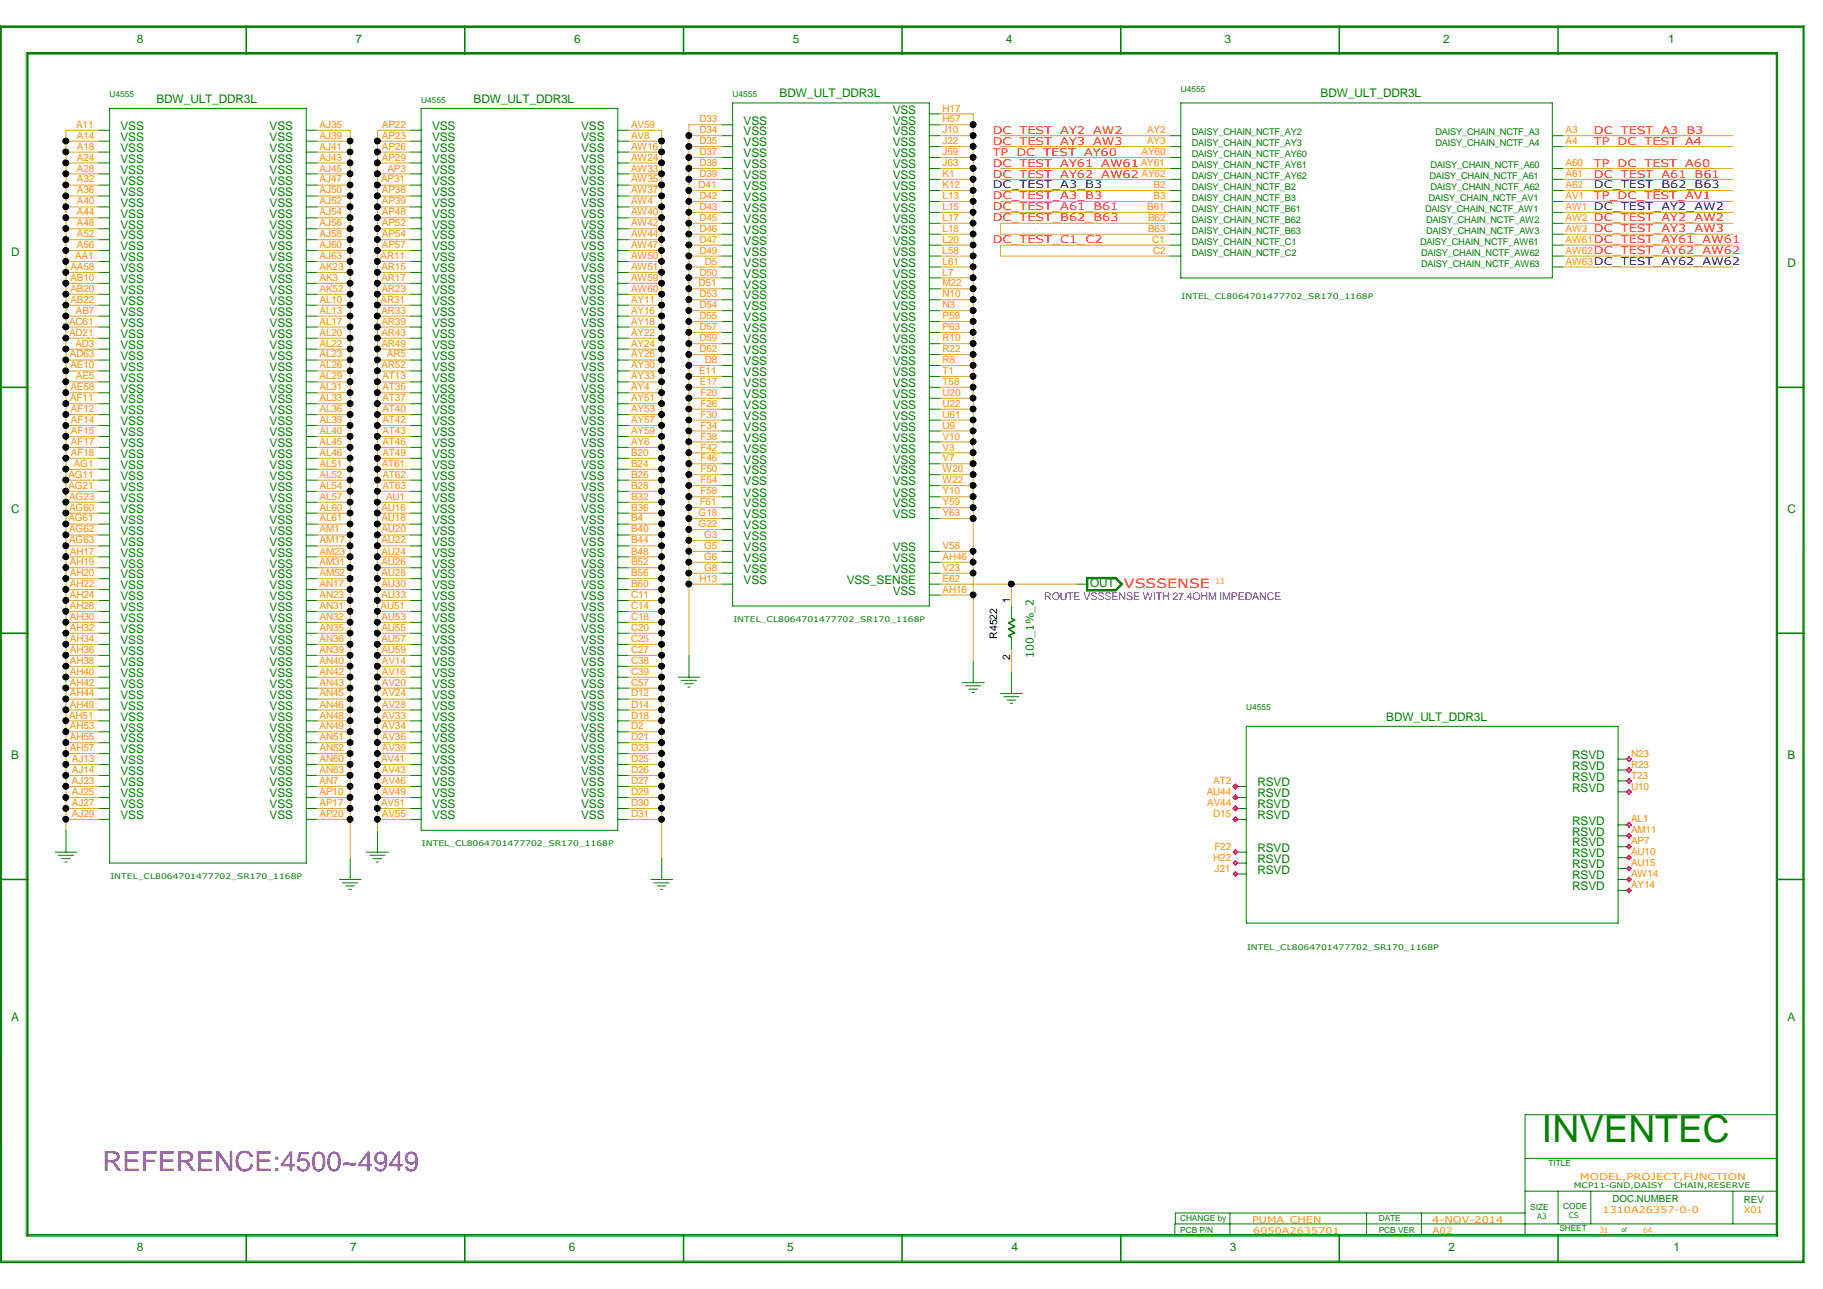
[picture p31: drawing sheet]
<svg xmlns="http://www.w3.org/2000/svg" width="297mm" height="210mm" viewBox="0 0 297 210" stroke-linecap="round" stroke-linejoin="round" font-family="sans-serif">
<defs><g id="words">
<text font-size="6.1" fill="#008000" x="251.2" y="186">INVENTEC</text>
<text font-size="4.5" fill="#9400d3" x="16.7" y="190.8">REFERENCE:4500~4949</text>
<text font-size="2.1" fill="#f00" x="183.1" y="95.7">VSSSENSE</text>
<g font-size="1.9" fill="#008000">
<text x="22.3" y="6.9">8</text>
<text x="58" y="6.9">7</text>
<text x="93.6" y="6.9">6</text>
<text x="129.2" y="6.9">5</text>
<text x="163.9" y="6.9">4</text>
<text x="199.5" y="6.9">3</text>
<text x="235.2" y="6.9">2</text>
<text x="271.8" y="6.9">1</text>
<text x="25.5" y="16.7">BDW_ULT_DDR3L</text>
<text x="77.2" y="16.7">BDW_ULT_DDR3L</text>
<text x="127" y="15.8">BDW_ULT_DDR3L</text>
<text x="215.2" y="15.8">BDW_ULT_DDR3L</text>
<text x="19.6" y="21.2">VSS</text>
<text x="19.6" y="22.9">VSS</text>
<text x="43.9" y="21.2">VSS</text>
<text x="43.9" y="22.9">VSS</text>
<text x="70.4" y="21.2">VSS</text>
<text x="70.4" y="22.9">VSS</text>
<text x="94.7" y="21.2">VSS</text>
<text x="94.7" y="22.9">VSS</text>
<text x="121.2" y="20.3">VSS</text>
<text x="121.2" y="22.1">VSS</text>
<text x="121.2" y="23.8">VSS</text>
<text x="145.5" y="18.5">VSS</text>
<text x="145.5" y="23.8">VSS</text>
<text x="145.5" y="22.1">VSS</text>
<text x="145.5" y="20.3">VSS</text>
<text x="19.6" y="28.3">VSS</text>
<text x="19.6" y="26.5">VSS</text>
<text x="19.6" y="24.7">VSS</text>
<text x="43.9" y="24.7">VSS</text>
<text x="43.9" y="26.5">VSS</text>
<text x="43.9" y="28.3">VSS</text>
<text x="70.4" y="24.7">VSS</text>
<text x="70.4" y="26.5">VSS</text>
<text x="70.4" y="28.3">VSS</text>
<text x="94.7" y="26.5">VSS</text>
<text x="94.7" y="24.7">VSS</text>
<text x="94.7" y="28.3">VSS</text>
<text x="121.2" y="25.6">VSS</text>
<text x="121.2" y="27.4">VSS</text>
<text x="121.2" y="29.2">VSS</text>
<text x="145.5" y="25.6">VSS</text>
<text x="145.5" y="27.4">VSS</text>
<text x="145.5" y="29.2">VSS</text>
<text x="19.6" y="35.4">VSS</text>
<text x="19.6" y="33.7">VSS</text>
<text x="19.6" y="31.9">VSS</text>
<text x="19.6" y="30.1">VSS</text>
<text x="43.9" y="31.9">VSS</text>
<text x="43.9" y="35.4">VSS</text>
<text x="43.9" y="33.7">VSS</text>
<text x="43.9" y="30.1">VSS</text>
<text x="70.4" y="30.1">VSS</text>
<text x="70.4" y="35.4">VSS</text>
<text x="70.4" y="31.9">VSS</text>
<text x="70.4" y="33.7">VSS</text>
<text x="94.7" y="35.4">VSS</text>
<text x="94.7" y="33.7">VSS</text>
<text x="94.7" y="31.9">VSS</text>
<text x="94.7" y="30.1">VSS</text>
<text x="121.2" y="32.8">VSS</text>
<text x="121.2" y="34.5">VSS</text>
<text x="121.2" y="31">VSS</text>
<text x="145.5" y="31">VSS</text>
<text x="145.5" y="32.8">VSS</text>
<text x="145.5" y="34.5">VSS</text>
<text x="1.8" y="41.7">D</text>
<text x="19.6" y="40.8">VSS</text>
<text x="19.6" y="39">VSS</text>
<text x="19.6" y="37.2">VSS</text>
<text x="43.9" y="37.2">VSS</text>
<text x="43.9" y="40.8">VSS</text>
<text x="43.9" y="39">VSS</text>
<text x="70.4" y="37.2">VSS</text>
<text x="70.4" y="40.8">VSS</text>
<text x="70.4" y="39">VSS</text>
<text x="94.7" y="37.2">VSS</text>
<text x="94.7" y="40.8">VSS</text>
<text x="94.7" y="39">VSS</text>
<text x="121.2" y="41.7">VSS</text>
<text x="121.2" y="39.9">VSS</text>
<text x="121.2" y="38.1">VSS</text>
<text x="121.2" y="36.3">VSS</text>
<text x="145.5" y="36.3">VSS</text>
<text x="145.5" y="38.1">VSS</text>
<text x="145.5" y="39.9">VSS</text>
<text x="145.5" y="41.7">VSS</text>
<text x="19.6" y="47.9">VSS</text>
<text x="19.6" y="46.1">VSS</text>
<text x="19.6" y="44.3">VSS</text>
<text x="19.6" y="42.5">VSS</text>
<text x="43.9" y="47.9">VSS</text>
<text x="43.9" y="46.1">VSS</text>
<text x="43.9" y="44.3">VSS</text>
<text x="43.9" y="42.5">VSS</text>
<text x="70.4" y="47.9">VSS</text>
<text x="70.4" y="46.1">VSS</text>
<text x="70.4" y="42.5">VSS</text>
<text x="70.4" y="44.3">VSS</text>
<text x="94.7" y="47.9">VSS</text>
<text x="94.7" y="46.1">VSS</text>
<text x="94.7" y="44.3">VSS</text>
<text x="94.7" y="42.5">VSS</text>
<text x="121.2" y="43.4">VSS</text>
<text x="121.2" y="47">VSS</text>
<text x="121.2" y="45.2">VSS</text>
<text x="145.5" y="47">VSS</text>
<text x="145.5" y="43.4">VSS</text>
<text x="145.5" y="45.2">VSS</text>
<text x="291.2" y="43.4">D</text>
<text x="19.6" y="53.2">VSS</text>
<text x="19.6" y="51.4">VSS</text>
<text x="19.6" y="49.7">VSS</text>
<text x="43.9" y="53.2">VSS</text>
<text x="43.9" y="51.4">VSS</text>
<text x="43.9" y="49.7">VSS</text>
<text x="70.4" y="53.2">VSS</text>
<text x="70.4" y="51.4">VSS</text>
<text x="70.4" y="49.7">VSS</text>
<text x="94.7" y="49.7">VSS</text>
<text x="94.7" y="53.2">VSS</text>
<text x="94.7" y="51.4">VSS</text>
<text x="121.2" y="52.3">VSS</text>
<text x="121.2" y="50.5">VSS</text>
<text x="121.2" y="48.8">VSS</text>
<text x="145.5" y="48.8">VSS</text>
<text x="145.5" y="50.5">VSS</text>
<text x="145.5" y="52.3">VSS</text>
<text x="19.6" y="58.6">VSS</text>
<text x="19.6" y="56.8">VSS</text>
<text x="19.6" y="55">VSS</text>
<text x="43.9" y="58.6">VSS</text>
<text x="43.9" y="56.8">VSS</text>
<text x="43.9" y="55">VSS</text>
<text x="70.4" y="58.6">VSS</text>
<text x="70.4" y="56.8">VSS</text>
<text x="70.4" y="55">VSS</text>
<text x="94.7" y="58.6">VSS</text>
<text x="94.7" y="56.8">VSS</text>
<text x="94.7" y="55">VSS</text>
<text x="121.2" y="59.5">VSS</text>
<text x="121.2" y="55.9">VSS</text>
<text x="121.2" y="54.1">VSS</text>
<text x="121.2" y="57.7">VSS</text>
<text x="145.5" y="54.1">VSS</text>
<text x="145.5" y="55.9">VSS</text>
<text x="145.5" y="57.7">VSS</text>
<text x="145.5" y="59.5">VSS</text>
<text x="19.6" y="65.7">VSS</text>
<text x="19.6" y="63.9">VSS</text>
<text x="19.6" y="62.1">VSS</text>
<text x="19.6" y="60.4">VSS</text>
<text x="43.9" y="65.7">VSS</text>
<text x="43.9" y="63.9">VSS</text>
<text x="43.9" y="62.1">VSS</text>
<text x="43.9" y="60.4">VSS</text>
<text x="70.4" y="65.7">VSS</text>
<text x="70.4" y="63.9">VSS</text>
<text x="70.4" y="62.1">VSS</text>
<text x="70.4" y="60.4">VSS</text>
<text x="94.7" y="65.7">VSS</text>
<text x="94.7" y="63.9">VSS</text>
<text x="94.7" y="62.1">VSS</text>
<text x="94.7" y="60.4">VSS</text>
<text x="121.2" y="63">VSS</text>
<text x="121.2" y="61.3">VSS</text>
<text x="121.2" y="64.8">VSS</text>
<text x="145.5" y="61.3">VSS</text>
<text x="145.5" y="63">VSS</text>
<text x="145.5" y="64.8">VSS</text>
<text x="19.6" y="71">VSS</text>
<text x="19.6" y="69.3">VSS</text>
<text x="19.6" y="67.5">VSS</text>
<text x="43.9" y="71">VSS</text>
<text x="43.9" y="69.3">VSS</text>
<text x="43.9" y="67.5">VSS</text>
<text x="70.4" y="71">VSS</text>
<text x="70.4" y="69.3">VSS</text>
<text x="70.4" y="67.5">VSS</text>
<text x="94.7" y="71">VSS</text>
<text x="94.7" y="69.3">VSS</text>
<text x="94.7" y="67.5">VSS</text>
<text x="121.2" y="66.6">VSS</text>
<text x="121.2" y="68.4">VSS</text>
<text x="121.2" y="70.1">VSS</text>
<text x="121.2" y="71.9">VSS</text>
<text x="145.5" y="66.6">VSS</text>
<text x="145.5" y="70.1">VSS</text>
<text x="145.5" y="68.4">VSS</text>
<text x="145.5" y="71.9">VSS</text>
<text x="19.6" y="72.8">VSS</text>
<text x="19.6" y="76.4">VSS</text>
<text x="19.6" y="74.6">VSS</text>
<text x="43.9" y="76.4">VSS</text>
<text x="43.9" y="74.6">VSS</text>
<text x="43.9" y="72.8">VSS</text>
<text x="70.4" y="76.4">VSS</text>
<text x="70.4" y="74.6">VSS</text>
<text x="70.4" y="72.8">VSS</text>
<text x="94.7" y="76.4">VSS</text>
<text x="94.7" y="74.6">VSS</text>
<text x="94.7" y="72.8">VSS</text>
<text x="121.2" y="77.3">VSS</text>
<text x="121.2" y="75.5">VSS</text>
<text x="121.2" y="73.7">VSS</text>
<text x="145.5" y="75.5">VSS</text>
<text x="145.5" y="77.3">VSS</text>
<text x="145.5" y="73.7">VSS</text>
<text x="1.8" y="83.5">C</text>
<text x="19.6" y="83.5">VSS</text>
<text x="19.6" y="80">VSS</text>
<text x="19.6" y="78.1">VSS</text>
<text x="19.6" y="81.7">VSS</text>
<text x="43.9" y="83.5">VSS</text>
<text x="43.9" y="81.7">VSS</text>
<text x="43.9" y="80">VSS</text>
<text x="43.9" y="78.1">VSS</text>
<text x="70.4" y="83.5">VSS</text>
<text x="70.4" y="81.7">VSS</text>
<text x="70.4" y="80">VSS</text>
<text x="70.4" y="78.1">VSS</text>
<text x="94.7" y="83.5">VSS</text>
<text x="94.7" y="81.7">VSS</text>
<text x="94.7" y="80">VSS</text>
<text x="94.7" y="78.1">VSS</text>
<text x="121.2" y="82.6">VSS</text>
<text x="121.2" y="80.9">VSS</text>
<text x="121.2" y="79">VSS</text>
<text x="145.5" y="79">VSS</text>
<text x="145.5" y="80.9">VSS</text>
<text x="145.5" y="82.6">VSS</text>
<text x="291.2" y="83.5">C</text>
<text x="19.6" y="88.9">VSS</text>
<text x="19.6" y="85.3">VSS</text>
<text x="19.6" y="87.1">VSS</text>
<text x="43.9" y="87.1">VSS</text>
<text x="43.9" y="85.3">VSS</text>
<text x="43.9" y="88.9">VSS</text>
<text x="70.4" y="85.3">VSS</text>
<text x="70.4" y="88.9">VSS</text>
<text x="70.4" y="87.1">VSS</text>
<text x="94.7" y="88.9">VSS</text>
<text x="94.7" y="87.1">VSS</text>
<text x="94.7" y="85.3">VSS</text>
<text x="121.2" y="89.7">VSS</text>
<text x="121.2" y="86.2">VSS</text>
<text x="121.2" y="84.4">VSS</text>
<text x="121.2" y="88">VSS</text>
<text x="145.5" y="89.7">VSS</text>
<text x="145.5" y="84.4">VSS</text>
<text x="19.6" y="94.2">VSS</text>
<text x="19.6" y="90.6">VSS</text>
<text x="19.6" y="92.4">VSS</text>
<text x="19.6" y="96">VSS</text>
<text x="43.9" y="96">VSS</text>
<text x="43.9" y="94.2">VSS</text>
<text x="43.9" y="92.4">VSS</text>
<text x="43.9" y="90.6">VSS</text>
<text x="70.4" y="92.4">VSS</text>
<text x="70.4" y="94.2">VSS</text>
<text x="70.4" y="96">VSS</text>
<text x="70.4" y="90.6">VSS</text>
<text x="94.7" y="96">VSS</text>
<text x="94.7" y="94.2">VSS</text>
<text x="94.7" y="92.4">VSS</text>
<text x="94.7" y="90.6">VSS</text>
<text x="121.2" y="95.1">VSS</text>
<text x="121.2" y="91.5">VSS</text>
<text x="121.2" y="93.3">VSS</text>
<text x="138" y="95.1">VSS_SENSE</text>
<text x="145.5" y="93.3">VSS</text>
<text x="145.5" y="91.5">VSS</text>
<text x="177.6" y="95.6">OUT</text>
<text x="19.6" y="101.3">VSS</text>
<text x="19.6" y="99.5">VSS</text>
<text x="19.6" y="97.7">VSS</text>
<text x="43.9" y="101.3">VSS</text>
<text x="43.9" y="97.7">VSS</text>
<text x="43.9" y="99.5">VSS</text>
<text x="70.4" y="101.3">VSS</text>
<text x="70.4" y="97.7">VSS</text>
<text x="70.4" y="99.5">VSS</text>
<text x="94.7" y="101.3">VSS</text>
<text x="94.7" y="99.5">VSS</text>
<text x="94.7" y="97.7">VSS</text>
<text x="145.5" y="96.9">VSS</text>
<text x="19.6" y="104.9">VSS</text>
<text x="19.6" y="103.1">VSS</text>
<text x="19.6" y="106.7">VSS</text>
<text x="43.9" y="106.7">VSS</text>
<text x="43.9" y="104.9">VSS</text>
<text x="43.9" y="103.1">VSS</text>
<text x="70.4" y="106.7">VSS</text>
<text x="70.4" y="103.1">VSS</text>
<text x="70.4" y="104.9">VSS</text>
<text x="94.7" y="106.7">VSS</text>
<text x="94.7" y="104.9">VSS</text>
<text x="94.7" y="103.1">VSS</text>
<text x="19.6" y="113.8">VSS</text>
<text x="19.6" y="112">VSS</text>
<text x="19.6" y="110.2">VSS</text>
<text x="19.6" y="108.5">VSS</text>
<text x="43.9" y="113.8">VSS</text>
<text x="43.9" y="112">VSS</text>
<text x="43.9" y="108.5">VSS</text>
<text x="43.9" y="110.2">VSS</text>
<text x="70.4" y="110.2">VSS</text>
<text x="70.4" y="108.5">VSS</text>
<text x="70.4" y="113.8">VSS</text>
<text x="70.4" y="112">VSS</text>
<text x="94.7" y="113.8">VSS</text>
<text x="94.7" y="112">VSS</text>
<text x="94.7" y="110.2">VSS</text>
<text x="94.7" y="108.5">VSS</text>
<text x="19.6" y="119.1">VSS</text>
<text x="19.6" y="117.3">VSS</text>
<text x="19.6" y="115.6">VSS</text>
<text x="43.9" y="119.1">VSS</text>
<text x="43.9" y="117.3">VSS</text>
<text x="43.9" y="115.6">VSS</text>
<text x="70.4" y="117.3">VSS</text>
<text x="70.4" y="119.1">VSS</text>
<text x="70.4" y="115.6">VSS</text>
<text x="94.7" y="119.1">VSS</text>
<text x="94.7" y="117.3">VSS</text>
<text x="94.7" y="115.6">VSS</text>
<text x="225.9" y="117.3">BDW_ULT_DDR3L</text>
<text x="1.8" y="123.6">B</text>
<text x="19.6" y="124.5">VSS</text>
<text x="19.6" y="122.7">VSS</text>
<text x="19.6" y="120.9">VSS</text>
<text x="43.9" y="124.5">VSS</text>
<text x="43.9" y="122.7">VSS</text>
<text x="43.9" y="120.9">VSS</text>
<text x="70.4" y="120.9">VSS</text>
<text x="70.4" y="124.5">VSS</text>
<text x="70.4" y="122.7">VSS</text>
<text x="94.7" y="122.7">VSS</text>
<text x="94.7" y="120.9">VSS</text>
<text x="94.7" y="124.5">VSS</text>
<text x="256.2" y="123.6">RSVD</text>
<text x="256.2" y="125.3">RSVD</text>
<text x="291.2" y="123.6">B</text>
<text x="19.6" y="131.6">VSS</text>
<text x="19.6" y="129.8">VSS</text>
<text x="19.6" y="128">VSS</text>
<text x="19.6" y="126.2">VSS</text>
<text x="43.9" y="129.8">VSS</text>
<text x="43.9" y="128">VSS</text>
<text x="43.9" y="126.2">VSS</text>
<text x="43.9" y="131.6">VSS</text>
<text x="70.4" y="131.6">VSS</text>
<text x="70.4" y="129.8">VSS</text>
<text x="70.4" y="128">VSS</text>
<text x="70.4" y="126.2">VSS</text>
<text x="94.7" y="131.6">VSS</text>
<text x="94.7" y="126.2">VSS</text>
<text x="94.7" y="129.8">VSS</text>
<text x="94.7" y="128">VSS</text>
<text x="204.9" y="128">RSVD</text>
<text x="204.9" y="129.8">RSVD</text>
<text x="204.9" y="131.6">RSVD</text>
<text x="256.2" y="127.1">RSVD</text>
<text x="256.2" y="128.9">RSVD</text>
<text x="19.6" y="133.4">VSS</text>
<text x="43.9" y="133.4">VSS</text>
<text x="70.4" y="133.4">VSS</text>
<text x="94.7" y="133.4">VSS</text>
<text x="204.9" y="133.4">RSVD</text>
<text x="256.2" y="134.3">RSVD</text>
<text x="256.2" y="137.8">RSVD</text>
<text x="256.2" y="136.1">RSVD</text>
<text x="204.9" y="138.7">RSVD</text>
<text x="204.9" y="140.5">RSVD</text>
<text x="204.9" y="142.3">RSVD</text>
<text x="256.2" y="143.2">RSVD</text>
<text x="256.2" y="141.4">RSVD</text>
<text x="256.2" y="139.6">RSVD</text>
<text x="256.2" y="144.9">RSVD</text>
<text x="1.8" y="166.3">A</text>
<text x="291.2" y="166.3">A</text>
<text x="22.3" y="203.7">8</text>
<text x="57.1" y="203.7">7</text>
<text x="92.7" y="203.7">6</text>
<text x="128.3" y="203.7">5</text>
<text x="164.8" y="203.7">4</text>
<text x="200.4" y="203.7">3</text>
<text x="236" y="203.7">2</text>
<text x="272.7" y="203.7">1</text>
</g>
<text font-size="1.8" fill="#008000" x="168.4" y="107.1" transform="rotate(-90 168.4 107.1)">100_1%_2</text>
<g font-size="1.7" fill="#f00">
<text x="161.8" y="21.8">DC_TEST_AY2_AW2</text>
<text x="161.8" y="23.6">DC_TEST_AY3_AW3</text>
<text x="259.7" y="21.8">DC_TEST_A3_B3</text>
<text x="259.7" y="23.6">TP_DC_TEST_A4</text>
<text x="161.8" y="25.4">TP_DC_TEST_AY60</text>
<text x="161.8" y="27.1">DC_TEST_AY61_AW61 AY61</text>
<text x="161.8" y="28.9">DC_TEST_AY62_AW62 AY62</text>
<text x="259.7" y="28.9">DC_TEST_A61_B61</text>
<text x="259.7" y="27.1">TP_DC_TEST_A60</text>
<text x="161.8" y="32.5">DC_TEST_A3_B3</text>
<text x="161.8" y="34.2">DC_TEST_A61_B61</text>
<text x="259.7" y="32.5">TP_DC_TEST_AV1</text>
<text x="161.8" y="36">DC_TEST_B62_B63</text>
<text x="161.8" y="39.6">DC_TEST_C1_C2</text>
</g>
<g font-size="1.7" fill="#00f">
<text x="161.8" y="30.7">DC_TEST_A3_B3</text>
<text x="259.7" y="30.7">DC_TEST_B62_B63</text>
</g>
<g font-size="1.7">
<text x="164.6" y="98.2" transform="rotate(-90 164.6 98.2)">1</text>
<text x="162.5" y="104" transform="rotate(-90 162.5 104)">R4522</text>
<text x="164.6" y="107.4" transform="rotate(-90 164.6 107.4)">2</text>
</g>
<text font-size="1.7" fill="#8000ff" x="170.1" y="97.7">ROUTE VSSSENSE WITH 27.4OHM IMPEDANCE</text>
<g font-size="1.6" fill="#ff8d00">
<text x="12.4" y="20.8">A11</text>
<text x="12.5" y="22.6">A14</text>
<text x="52.1" y="22.6">AJ39</text>
<text x="52.1" y="20.8">AJ35</text>
<text x="62.2" y="22.6">AP23</text>
<text x="62.2" y="20.8">AP22</text>
<text x="102.8" y="22.6">AV8</text>
<text x="102.8" y="20.8">AV59</text>
<text x="114" y="23.5">D35</text>
<text x="114" y="21.7">D34</text>
<text x="114" y="19.9">D33</text>
<text x="153.6" y="23.5">J22</text>
<text x="153.6" y="21.7">J10</text>
<text x="153.6" y="19.9">H57</text>
<text x="153.6" y="18.2">H17</text>
<text x="186.9" y="23.5">AY3</text>
<text x="186.9" y="21.7">AY2</text>
<text x="255.1" y="23.5">A4</text>
<text x="255.1" y="21.7">A3</text>
<text x="12.5" y="29.7">A32</text>
<text x="12.5" y="27.9">A28</text>
<text x="12.5" y="26.2">A24</text>
<text x="12.5" y="24.4">A18</text>
<text x="52.1" y="29.7">AJ47</text>
<text x="52.1" y="27.9">AJ45</text>
<text x="52.1" y="26.2">AJ43</text>
<text x="52.1" y="24.4">AJ41</text>
<text x="62.1" y="29.7">AP31</text>
<text x="62.2" y="26.2">AP29</text>
<text x="62.2" y="24.4">AP26</text>
<text x="63.1" y="27.9">AP3</text>
<text x="102.8" y="29.7">AW35</text>
<text x="102.8" y="27.9">AW33</text>
<text x="102.8" y="26.2">AW24</text>
<text x="102.8" y="24.4">AW16</text>
<text x="114" y="28.8">D39</text>
<text x="114" y="27.1">D38</text>
<text x="114" y="25.3">D37</text>
<text x="153.6" y="28.8">K1</text>
<text x="153.6" y="27.1">J63</text>
<text x="153.6" y="25.3">J59</text>
<text x="186" y="25.3">AY60</text>
<text x="255.1" y="28.8">A61</text>
<text x="255.1" y="27.1">A60</text>
<text x="12.5" y="35.1">A44</text>
<text x="12.5" y="33.3">A40</text>
<text x="12.5" y="31.5">A36</text>
<text x="52.1" y="35.1">AJ54</text>
<text x="52.1" y="33.3">AJ52</text>
<text x="52.1" y="31.5">AJ50</text>
<text x="62.2" y="35.1">AP48</text>
<text x="62.2" y="33.3">AP39</text>
<text x="62.2" y="31.5">AP38</text>
<text x="102.8" y="35.1">AW40</text>
<text x="102.8" y="31.5">AW37</text>
<text x="102.8" y="33.3">AW4</text>
<text x="113.8" y="30.6">D41</text>
<text x="114" y="35.9">D45</text>
<text x="114" y="34.2">D43</text>
<text x="114" y="32.4">D42</text>
<text x="153.6" y="35.9">L17</text>
<text x="153.6" y="34.2">L15</text>
<text x="153.6" y="32.4">L13</text>
<text x="153.6" y="30.6">K12</text>
<text x="186.9" y="34.2">B61</text>
<text x="187.1" y="35.9">B62</text>
<text x="188" y="32.4">B3</text>
<text x="188" y="30.6">B2</text>
<text x="255.1" y="35.9">AW2 DC_TEST_AY2_AW2</text>
<text x="255.1" y="34.2">AW1 DC_TEST_AY2_AW2</text>
<text x="255.1" y="32.4">AV1</text>
<text x="255.1" y="30.6">A62</text>
<text x="12.5" y="40.4">A56</text>
<text x="12.5" y="38.6">A52</text>
<text x="12.5" y="36.8">A48</text>
<text x="52.1" y="40.4">AJ60</text>
<text x="52.1" y="38.6">AJ58</text>
<text x="52.1" y="36.8">AJ56</text>
<text x="62.2" y="40.4">AP57</text>
<text x="62.2" y="38.6">AP54</text>
<text x="62.2" y="36.8">AP52</text>
<text x="102.8" y="40.4">AW47</text>
<text x="102.8" y="38.6">AW44</text>
<text x="102.8" y="36.8">AW42</text>
<text x="114" y="41.3">D49</text>
<text x="114" y="39.5">D47</text>
<text x="114" y="37.7">D46</text>
<text x="153.6" y="41.3">L58</text>
<text x="153.6" y="39.5">L20</text>
<text x="153.6" y="37.7">L18</text>
<text x="187.1" y="37.7">B63</text>
<text x="187.7" y="39.5">C1</text>
<text x="187.9" y="41.3">C2</text>
<text x="255.1" y="41.3">AW62DC_TEST_AY62_AW62</text>
<text x="255.1" y="39.5">AW61DC_TEST_AY61_AW61</text>
<text x="255.1" y="37.7">AW3 DC_TEST_AY3_AW3</text>
<text x="11.5" y="47.5">AB20</text>
<text x="11.5" y="45.8">AB10</text>
<text x="11.5" y="44">AA58</text>
<text x="12.2" y="42.2">AA1</text>
<text x="52.1" y="47.5">AK52</text>
<text x="52.1" y="44">AK23</text>
<text x="52.1" y="45.8">AK3</text>
<text x="52.1" y="42.2">AJ63</text>
<text x="62" y="42.2">AR11</text>
<text x="62.1" y="47.5">AR23</text>
<text x="62.1" y="45.8">AR17</text>
<text x="62.1" y="44">AR15</text>
<text x="102.8" y="47.5">AW60</text>
<text x="102.8" y="45.8">AW59</text>
<text x="102.8" y="44">AW51</text>
<text x="102.8" y="42.2">AW50</text>
<text x="113.8" y="46.7">D51</text>
<text x="114" y="44.9">D50</text>
<text x="114.9" y="43.1">D5</text>
<text x="153.6" y="46.7">M22</text>
<text x="153.6" y="43.1">L61</text>
<text x="153.6" y="44.9">L7</text>
<text x="255.1" y="43.1">AW63DC_TEST_AY62_AW62</text>
<text x="11.3" y="52.9">AC61</text>
<text x="11.5" y="49.3">AB22</text>
<text x="12.4" y="51.1">AB7</text>
<text x="52.1" y="52.9">AL17</text>
<text x="52.1" y="51.1">AL13</text>
<text x="52.1" y="49.3">AL10</text>
<text x="62" y="49.3">AR31</text>
<text x="62.1" y="52.9">AR39</text>
<text x="62.1" y="51.1">AR33</text>
<text x="102.8" y="52.9">AY18</text>
<text x="102.8" y="51.1">AY16</text>
<text x="102.8" y="49.3">AY11</text>
<text x="114" y="53.8">D57</text>
<text x="114" y="52">D55</text>
<text x="114" y="50.2">D54</text>
<text x="114" y="48.4">D53</text>
<text x="153.6" y="53.8">P63</text>
<text x="153.6" y="52">P59</text>
<text x="153.6" y="48.4">N10</text>
<text x="153.6" y="50.2">N3</text>
<text x="11.3" y="54.7">AD21</text>
<text x="11.4" y="58.2">AD63</text>
<text x="11.5" y="60">AE10</text>
<text x="12.3" y="56.4">AD3</text>
<text x="52.1" y="60">AL26</text>
<text x="52.1" y="58.2">AL23</text>
<text x="52.1" y="56.4">AL22</text>
<text x="52.1" y="54.7">AL20</text>
<text x="62.1" y="60">AR52</text>
<text x="62.1" y="56.4">AR49</text>
<text x="62.1" y="54.7">AR43</text>
<text x="63" y="58.2">AR5</text>
<text x="102.8" y="60">AY30</text>
<text x="102.8" y="58.2">AY26</text>
<text x="102.8" y="56.4">AY24</text>
<text x="102.8" y="54.7">AY22</text>
<text x="114" y="57.3">D62</text>
<text x="114" y="55.5">D59</text>
<text x="114.9" y="59.1">D8</text>
<text x="153.6" y="57.3">R22</text>
<text x="153.6" y="55.5">R10</text>
<text x="153.6" y="59.1">R8</text>
<text x="11.4" y="65.4">AF11</text>
<text x="11.5" y="63.5">AE58</text>
<text x="12.4" y="61.8">AE5</text>
<text x="52.1" y="65.4">AL33</text>
<text x="52.1" y="63.5">AL31</text>
<text x="52.1" y="61.8">AL29</text>
<text x="62.3" y="65.4">AT37</text>
<text x="62.3" y="63.5">AT35</text>
<text x="62.3" y="61.8">AT13</text>
<text x="102.8" y="65.4">AY51</text>
<text x="102.8" y="61.8">AY33</text>
<text x="102.8" y="63.5">AY4</text>
<text x="113.9" y="60.9">E11</text>
<text x="114" y="62.7">E17</text>
<text x="114.1" y="64.4">F20</text>
<text x="153.6" y="64.4">U20</text>
<text x="153.6" y="62.7">T58</text>
<text x="153.6" y="60.9">T1</text>
<text x="11.6" y="70.7">AF15</text>
<text x="11.6" y="68.9">AF14</text>
<text x="11.6" y="67.1">AF12</text>
<text x="52.1" y="70.7">AL40</text>
<text x="52.1" y="68.9">AL39</text>
<text x="52.1" y="67.1">AL36</text>
<text x="62.3" y="70.7">AT43</text>
<text x="62.3" y="68.9">AT42</text>
<text x="62.3" y="67.1">AT40</text>
<text x="102.8" y="70.7">AY59</text>
<text x="102.8" y="68.9">AY57</text>
<text x="102.8" y="67.1">AY53</text>
<text x="114.1" y="71.6">F38</text>
<text x="114.1" y="69.8">F34</text>
<text x="114.1" y="68">F30</text>
<text x="114.1" y="66.3">F26</text>
<text x="153.6" y="71.6">V10</text>
<text x="153.6" y="68">U61</text>
<text x="153.6" y="66.3">U22</text>
<text x="153.6" y="69.8">U9</text>
<text x="11.1" y="77.8">AG11</text>
<text x="11.6" y="74.3">AF18</text>
<text x="11.6" y="72.5">AF17</text>
<text x="12" y="76">AG1</text>
<text x="52.1" y="77.8">AL52</text>
<text x="52.1" y="76">AL51</text>
<text x="52.1" y="74.3">AL46</text>
<text x="52.1" y="72.5">AL45</text>
<text x="62.2" y="76">AT61</text>
<text x="62.3" y="77.8">AT62</text>
<text x="62.3" y="74.3">AT49</text>
<text x="62.3" y="72.5">AT46</text>
<text x="102.8" y="77.8">B26</text>
<text x="102.8" y="76">B24</text>
<text x="102.8" y="74.3">B20</text>
<text x="102.8" y="72.5">AY6</text>
<text x="114.1" y="76.9">F50</text>
<text x="114.1" y="75.1">F46</text>
<text x="114.1" y="73.4">F42</text>
<text x="153.6" y="76.9">W20</text>
<text x="153.6" y="75.1">V7</text>
<text x="153.6" y="73.4">V3</text>
<text x="11.1" y="79.6">AG21</text>
<text x="11.3" y="83.1">AG60</text>
<text x="11.3" y="81.4">AG23</text>
<text x="52.1" y="83.1">AL60</text>
<text x="52.1" y="81.4">AL57</text>
<text x="52.1" y="79.6">AL54</text>
<text x="62.1" y="83.1">AU16</text>
<text x="62.3" y="79.6">AT63</text>
<text x="62.9" y="81.4">AU1</text>
<text x="102.8" y="83.1">B36</text>
<text x="102.8" y="81.4">B32</text>
<text x="102.8" y="79.6">B28</text>
<text x="114" y="82.3">F61</text>
<text x="114.1" y="80.5">F58</text>
<text x="114.1" y="78.7">F54</text>
<text x="153.6" y="82.3">Y59</text>
<text x="153.6" y="80.5">Y10</text>
<text x="153.6" y="78.7">W22</text>
<text x="11.1" y="84.9">AG61</text>
<text x="11.3" y="88.5">AG63</text>
<text x="11.3" y="86.7">AG62</text>
<text x="52.1" y="88.5">AM17</text>
<text x="52.1" y="86.7">AM1</text>
<text x="52.1" y="84.9">AL61</text>
<text x="62.1" y="88.5">AU22</text>
<text x="62.1" y="86.7">AU20</text>
<text x="62.1" y="84.9">AU18</text>
<text x="102.8" y="88.5">B44</text>
<text x="102.8" y="86.7">B40</text>
<text x="102.8" y="84.9">B4</text>
<text x="113.8" y="85.8">G22</text>
<text x="113.8" y="84">G18</text>
<text x="114.7" y="89.4">G5</text>
<text x="114.7" y="87.6">G3</text>
<text x="153.6" y="84">Y63</text>
<text x="153.6" y="89.4">V58</text>
<text x="11.4" y="95.6">AH22</text>
<text x="11.4" y="93.9">AH20</text>
<text x="11.4" y="92.1">AH19</text>
<text x="11.4" y="90.3">AH17</text>
<text x="52.1" y="95.6">AN17</text>
<text x="52.1" y="93.9">AM52</text>
<text x="52.1" y="92.1">AM31</text>
<text x="52.1" y="90.3">AM23</text>
<text x="62.1" y="95.6">AU30</text>
<text x="62.1" y="93.9">AU28</text>
<text x="62.1" y="92.1">AU26</text>
<text x="62.1" y="90.3">AU24</text>
<text x="102.8" y="95.6">B60</text>
<text x="102.8" y="93.9">B56</text>
<text x="102.8" y="92.1">B52</text>
<text x="102.8" y="90.3">B48</text>
<text x="114" y="94.7">H13</text>
<text x="114.7" y="93">G8</text>
<text x="114.7" y="91.2">G6</text>
<text x="153.6" y="93">V23</text>
<text x="153.6" y="94.7">E62</text>
<text x="153.6" y="91.2">AH46</text>
<text x="11.4" y="101">AH30</text>
<text x="11.4" y="99.2">AH28</text>
<text x="11.4" y="97.4">AH24</text>
<text x="52.1" y="101">AN32</text>
<text x="52.1" y="99.2">AN31</text>
<text x="52.1" y="97.4">AN23</text>
<text x="62" y="99.2">AU51</text>
<text x="62.1" y="101">AU53</text>
<text x="62.1" y="97.4">AU33</text>
<text x="102.8" y="101">C18</text>
<text x="102.8" y="99.2">C14</text>
<text x="102.8" y="97.4">C11</text>
<text x="153.6" y="96.5">AH16</text>
<text x="11.4" y="106.3">AH36</text>
<text x="11.4" y="104.5">AH34</text>
<text x="11.4" y="102.7">AH32</text>
<text x="52.1" y="106.3">AN39</text>
<text x="52.1" y="104.5">AN36</text>
<text x="52.1" y="102.7">AN35</text>
<text x="62.1" y="106.3">AU59</text>
<text x="62.1" y="104.5">AU57</text>
<text x="62.1" y="102.7">AU55</text>
<text x="102.8" y="106.3">C27</text>
<text x="102.8" y="104.5">C25</text>
<text x="102.8" y="102.7">C20</text>
<text x="11.4" y="113.4">AH44</text>
<text x="11.4" y="111.6">AH42</text>
<text x="11.4" y="109.9">AH40</text>
<text x="11.4" y="108.1">AH38</text>
<text x="52.1" y="113.4">AN45</text>
<text x="52.1" y="111.6">AN43</text>
<text x="52.1" y="109.9">AN42</text>
<text x="52.1" y="108.1">AN40</text>
<text x="62.2" y="113.4">AV24</text>
<text x="62.2" y="111.6">AV20</text>
<text x="62.2" y="109.9">AV16</text>
<text x="62.2" y="108.1">AV14</text>
<text x="102.8" y="113.4">D12</text>
<text x="102.8" y="111.6">C57</text>
<text x="102.8" y="109.9">C39</text>
<text x="102.8" y="108.1">C38</text>
<text x="11.3" y="117">AH51</text>
<text x="11.4" y="118.8">AH53</text>
<text x="11.4" y="115.2">AH49</text>
<text x="52.1" y="118.8">AN49</text>
<text x="52.1" y="117">AN48</text>
<text x="52.1" y="115.2">AN46</text>
<text x="62.2" y="118.8">AV34</text>
<text x="62.2" y="117">AV33</text>
<text x="62.2" y="115.2">AV28</text>
<text x="102.8" y="117">D18</text>
<text x="102.8" y="115.2">D14</text>
<text x="102.8" y="118.8">D2</text>
<text x="11.4" y="122.3">AH57</text>
<text x="11.4" y="120.6">AH55</text>
<text x="11.7" y="125.9">AJ14</text>
<text x="11.7" y="124.1">AJ13</text>
<text x="52.1" y="125.9">AN63</text>
<text x="52.1" y="124.1">AN60</text>
<text x="52.1" y="122.3">AN52</text>
<text x="52.1" y="120.6">AN51</text>
<text x="62.1" y="124.1">AV41</text>
<text x="62.2" y="125.9">AV43</text>
<text x="62.2" y="122.3">AV39</text>
<text x="62.2" y="120.6">AV36</text>
<text x="102.8" y="125.9">D26</text>
<text x="102.8" y="124.1">D25</text>
<text x="102.8" y="122.3">D23</text>
<text x="102.8" y="120.6">D21</text>
<text x="265.8" y="125">R23</text>
<text x="265.8" y="123.2">N23</text>
<text x="11.7" y="131.2">AJ27</text>
<text x="11.7" y="129.5">AJ25</text>
<text x="11.7" y="127.7">AJ23</text>
<text x="52.1" y="131.2">AP17</text>
<text x="52.1" y="129.5">AP10</text>
<text x="52.1" y="127.7">AN7</text>
<text x="62.1" y="131.2">AV51</text>
<text x="62.2" y="129.5">AV49</text>
<text x="62.2" y="127.7">AV46</text>
<text x="102.8" y="131.2">D30</text>
<text x="102.8" y="129.5">D29</text>
<text x="102.8" y="127.7">D27</text>
<text x="196.6" y="129.5">AU44</text>
<text x="196.7" y="131.2">AV44</text>
<text x="197.7" y="127.7">AT2</text>
<text x="265.8" y="128.6">U10</text>
<text x="265.8" y="126.8">T23</text>
<text x="11.7" y="133">AJ29</text>
<text x="52.1" y="133">AP20</text>
<text x="62.2" y="133">AV55</text>
<text x="102.8" y="133">D31</text>
<text x="197.7" y="133">D15</text>
<text x="265.8" y="137.5">AP7</text>
<text x="265.8" y="135.7">AM11</text>
<text x="265.8" y="133.9">AL1</text>
<text x="197.7" y="140.2">H22</text>
<text x="197.9" y="138.3">F22</text>
<text x="197.9" y="141.9">J21</text>
<text x="265.8" y="142.8">AW14</text>
<text x="265.8" y="141.1">AU15</text>
<text x="265.8" y="139.2">AU10</text>
<text x="265.8" y="144.6">AY14</text>
</g>
<g font-size="1.6" fill="#008000">
<text x="262.8" y="195.8">DOC.NUMBER</text>
<text x="284.1" y="195.9">REV</text>
</g>
<g font-size="1.5" fill="#008000">
<text x="194.2" y="23.8">DAISY_CHAIN_NCTF_AY3</text>
<text x="194.2" y="22.1">DAISY_CHAIN_NCTF_AY2</text>
<text x="233.9" y="23.8">DAISY_CHAIN_NCTF_A4</text>
<text x="233.9" y="22.1">DAISY_CHAIN_NCTF_A3</text>
<text x="194.2" y="29.2">DAISY_CHAIN_NCTF_AY62</text>
<text x="194.2" y="27.4">DAISY_CHAIN_NCTF_AY61</text>
<text x="194.2" y="25.6">DAISY_CHAIN_NCTF_AY60</text>
<text x="232.9" y="29.2">DAISY_CHAIN_NCTF_A61</text>
<text x="233.1" y="27.4">DAISY_CHAIN_NCTF_A60</text>
<text x="194.2" y="34.5">DAISY_CHAIN_NCTF_B61</text>
<text x="194.2" y="32.8">DAISY_CHAIN_NCTF_B3</text>
<text x="194.2" y="31">DAISY_CHAIN_NCTF_B2</text>
<text x="232.2" y="34.5">DAISY_CHAIN_NCTF_AW1</text>
<text x="232.7" y="32.8">DAISY_CHAIN_NCTF_AV1</text>
<text x="233.1" y="31">DAISY_CHAIN_NCTF_A62</text>
<text x="194.2" y="41.7">DAISY_CHAIN_NCTF_C2</text>
<text x="194.2" y="38.1">DAISY_CHAIN_NCTF_B63</text>
<text x="194.2" y="36.3">DAISY_CHAIN_NCTF_B62</text>
<text x="194.2" y="39.9">DAISY_CHAIN_NCTF_C1</text>
<text x="231.4" y="39.9">DAISY_CHAIN_NCTF_AW61</text>
<text x="231.6" y="41.7">DAISY_CHAIN_NCTF_AW62</text>
<text x="232.4" y="38.1">DAISY_CHAIN_NCTF_AW3</text>
<text x="232.4" y="36.3">DAISY_CHAIN_NCTF_AW2</text>
<text x="231.6" y="43.4">DAISY_CHAIN_NCTF_AW63</text>
</g>
<g font-size="1.5" fill="#ff8d00">
<text x="257.4" y="192.2">MODEL,PROJECT,FUNCTION</text>
<text x="261.1" y="197.5">1310A26357-0-0</text>
<text x="284.1" y="197.5">X01</text>
<text x="204" y="199.1">PUMA CHEN</text>
<text x="204.2" y="200.9">6050A2635701</text>
<text x="233.4" y="199.1">4-NOV-2014</text>
<text x="233.4" y="200.9">A02</text>
</g>
<g font-size="1.4" fill="#008000">
<text x="17.9" y="15.8">U4555</text>
<text x="68.6" y="16.7">U4555</text>
<text x="119.4" y="15.8">U4555</text>
<text x="192.4" y="14.9">U4555</text>
<text x="203.1" y="115.6">U4555</text>
<text x="252.3" y="189.9">TITLE</text>
<text x="249.3" y="197">SIZE</text>
<text x="254.7" y="196.8">CODE</text>
<text x="192.3" y="198.8">CHANGE by</text>
<text x="192.3" y="200.7">PCB P/N</text>
<text x="224.7" y="198.8">DATE</text>
<text x="224.7" y="200.7">PCB VER</text>
<text x="254.1" y="200.4">SHEET</text>
</g>
<g font-size="1.3" fill="#008000">
<text x="192.5" y="48.8">INTEL_CL8064701477702_SR170_1168P</text>
<text x="119.5" y="101.3">INTEL_CL8064701477702_SR170_1168P</text>
<text x="68.7" y="137.8">INTEL_CL8064701477702_SR170_1168P</text>
<text x="18" y="143.2">INTEL_CL8064701477702_SR170_1168P</text>
<text x="203.2" y="154.8">INTEL_CL8064701477702_SR170_1168P</text>
<text x="256.5" y="193.4">MCP11-GND,DAISY</text>
<text x="272.7" y="193.4">CHAIN,RESERVE</text>
<text x="250.5" y="198.5">A3</text>
<text x="255.6" y="198.4">CS</text>
</g>
<g font-size="1.3" fill="#ff8d00">
<text x="198" y="95.1">13</text>
<text x="260.6" y="200.7">31</text>
<text x="267.8" y="200.7">64</text>
</g>
<text font-size="1.1" fill="#008000" x="264.2" y="200.6">of</text>
</g></defs>
<g fill="none" stroke="#008000" stroke-width=".25">
<path d="M0 4.3h293.9v201.3h-293.9zM40.1 4.3v4.5M75.7 4.3v4.5M111.4 4.3v4.5M147 4.3v4.5M182.6 4.3v4.5M218.2 4.3v4.5M253.9 4.3v4.5M289.5 8.8h-285v192.3h285M289.5 8.7v192.4M0 63.1h4.5M289.5 63.1h4.4"/>
<path d="M0 103.1h4.5M164.8 100.7l.5 .3-1 .4 1 .6-1 .4 1 .6-1 .5 .5 .3M289.5 103.1h4.4M0 143.2h4.5M289.5 143.2h4.4M40.1 201.1v4.5M75.7 201.1v4.5M111.4 201.1v4.5M147 201.1v4.5M182.6 201.1v4.5M218.2 201.1v4.5M253.9 201.1v4.5"/>
</g>
<g fill="none" stroke="#008000" stroke-width=".16">
<path d="M.2 4.4l.1 201M.3 4.5h293.4M4.3 8.6v192.7M4.3 8.6h285.3v192.7h-285.3M17.9 17.7h32v122.8h-32zM68.6 17.7h32.1v117.5h-32.1zM119.4 16.8h32v81.9h-32zM151.4 18.5h1.8M192.4 16.8h60.5v28.5h-60.5zM293.8 4.5l-.1 200.9h-293.4M16.1 28.3h1.8M16.1 21.2h1.8"/>
<path d="M16.1 23h1.8M16.1 24.8h1.8M16.1 26.5h1.8M16.1 30.1h1.8M16.1 31.9h1.8M16.1 33.7h1.8M16.1 35.5h1.8M16.1 37.3h1.8M16.1 39h1.8M49.9 28.3h1.8M49.9 21.2h1.8M49.9 23h1.8"/>
<path d="M49.9 24.8h1.8M49.9 26.5h1.8M49.9 30.1h1.8M49.9 31.9h1.8M49.9 33.7h1.8M49.9 35.5h1.8M49.9 37.3h1.8M49.9 39h1.8M66.8 28.3h1.8M66.8 21.2h1.8M66.8 23h1.8M66.8 24.8h1.8"/>
<path d="M66.8 26.5h1.8M66.8 30.1h1.8M66.8 31.9h1.8M66.8 33.7h1.8M66.8 35.5h1.8M66.8 37.3h1.8M66.8 39h1.8M100.7 28.3h1.7M100.7 21.2h1.7M100.7 23h1.7M100.7 24.8h1.7M100.7 26.5h1.7"/>
<path d="M100.7 30.1h1.7M100.7 31.9h1.7M100.7 33.7h1.7M100.7 35.5h1.7M100.7 37.3h1.7M100.7 39h1.7M117.6 39.9h1.8M117.6 38.1h1.8M117.6 36.4h1.8M117.6 34.6h1.8M117.6 32.8h1.8M117.6 31h1.8"/>
<path d="M117.6 29.2h1.8M117.6 27.4h1.8M117.6 25.7h1.8M117.6 23.9h1.8M117.6 22.1h1.8M117.6 20.3h1.8M151.4 39.9h1.8M151.4 38.1h1.8M151.4 36.4h1.8M151.4 34.6h1.8M151.4 32.8h1.8M151.4 31h1.8"/>
<path d="M151.4 29.2h1.8M151.4 27.4h1.8M151.4 25.7h1.8M151.4 23.9h1.8M151.4 22.1h1.8M151.4 20.3h1.8M190.6 39.9h1.8M190.6 38.1h1.8M190.6 36.4h1.8M190.6 34.6h1.8M190.6 32.8h1.8M190.6 31h1.8"/>
<path d="M190.6 29.2h1.8M190.6 27.4h1.8M190.6 25.7h1.8M190.6 23.9h1.8M190.6 22.1h1.8M252.9 39.9h1.9M252.9 38.1h1.9M252.9 36.4h1.9M252.9 34.6h1.9M252.9 32.8h1.9M252.9 31h1.9M252.9 29.2h1.9"/>
<path d="M252.9 27.4h1.9M252.9 23.9h1.9M252.9 22.1h1.9M16.1 40.8h1.8M16.1 42.6h1.8M16.1 44.4h1.8M16.1 46.1h1.8M16.1 47.9h1.8M16.1 49.7h1.8M16.1 51.5h1.8M16.1 53.3h1.8M16.1 55.1h1.8"/>
<path d="M16.1 56.9h1.8M16.1 58.6h1.8M49.9 40.8h1.8M49.9 42.6h1.8M49.9 44.4h1.8M49.9 46.1h1.8M49.9 47.9h1.8M49.9 49.7h1.8M49.9 51.5h1.8M49.9 53.3h1.8M49.9 55.1h1.8M49.9 56.9h1.8"/>
<path d="M49.9 58.6h1.8M66.8 40.8h1.8M66.8 42.6h1.8M66.8 44.4h1.8M66.8 46.1h1.8M66.8 47.9h1.8M66.8 49.7h1.8M66.8 51.5h1.8M66.8 53.3h1.8M66.8 55.1h1.8M66.8 56.9h1.8M66.8 58.6h1.8"/>
<path d="M100.7 40.8h1.7M100.7 42.6h1.7M100.7 44.4h1.7M100.7 46.1h1.7M100.7 47.9h1.7M100.7 49.7h1.7M100.7 51.5h1.7M100.7 53.3h1.7M100.7 55.1h1.7M100.7 56.9h1.7M100.7 58.6h1.7M117.6 56h1.8"/>
<path d="M117.6 57.7h1.8M117.6 59.5h1.8M117.6 54.1h1.8M117.6 52.4h1.8M117.6 50.6h1.8M117.6 48.8h1.8M117.6 47h1.8M117.6 43.5h1.8M117.6 41.7h1.8M117.6 45.3h1.8M151.4 56h1.8M151.4 57.7h1.8"/>
<path d="M151.4 59.5h1.8M151.4 54.1h1.8M151.4 52.4h1.8M151.4 50.6h1.8M151.4 48.8h1.8M151.4 47h1.8M151.4 43.5h1.8M151.4 41.7h1.8M151.4 45.3h1.8M190.6 41.7h1.8M252.9 43.5h1.9M252.9 41.7h1.9"/>
<path d="M16.1 76.4h1.8M16.1 60.4h1.8M16.1 62.2h1.8M16.1 64h1.8M16.1 65.7h1.8M16.1 67.5h1.8M16.1 69.3h1.8M16.1 72.9h1.8M16.1 78.2h1.8M16.1 71.1h1.8M16.1 74.6h1.8M49.9 76.4h1.8"/>
<path d="M49.9 60.4h1.8M49.9 62.2h1.8M49.9 64h1.8M49.9 65.7h1.8M49.9 67.5h1.8M49.9 69.3h1.8M49.9 72.9h1.8M49.9 78.2h1.8M49.9 71.1h1.8M49.9 74.6h1.8M66.8 76.4h1.8M66.8 60.4h1.8"/>
<path d="M66.8 62.2h1.8M66.8 64h1.8M66.8 65.7h1.8M66.8 67.5h1.8M66.8 69.3h1.8M66.8 72.9h1.8M66.8 78.2h1.8M66.8 71.1h1.8M66.8 74.6h1.8M100.7 76.4h1.7M100.7 60.4h1.7M100.7 62.2h1.7"/>
<path d="M100.7 64h1.7M100.7 65.7h1.7M100.7 67.5h1.7M100.7 69.3h1.7M100.7 72.9h1.7M100.7 78.2h1.7M100.7 71.1h1.7M100.7 74.6h1.7M117.6 72h1.8M117.6 70.2h1.8M117.6 66.6h1.8M117.6 68.4h1.8"/>
<path d="M117.6 64.9h1.8M117.6 63.1h1.8M117.6 61.3h1.8M117.6 77.3h1.8M117.6 73.7h1.8M117.6 75.5h1.8M117.6 79.1h1.8M151.4 72h1.8M151.4 70.2h1.8M151.4 66.6h1.8M151.4 68.4h1.8M151.4 64.9h1.8"/>
<path d="M151.4 63.1h1.8M151.4 61.3h1.8M151.4 77.3h1.8M151.4 73.7h1.8M151.4 75.5h1.8M151.4 79.1h1.8M16.1 96h1.8M16.1 94.2h1.8M16.1 97.8h1.8M16.1 87.1h1.8M16.1 81.8h1.8M16.1 83.6h1.8"/>
<path d="M16.1 88.9h1.8M16.1 92.5h1.8M16.1 99.6h1.8M16.1 80h1.8M16.1 85.3h1.8M16.1 90.7h1.8M49.9 96h1.8M49.9 94.2h1.8M49.9 97.8h1.8M49.9 87.1h1.8M49.9 81.8h1.8M49.9 83.6h1.8"/>
<path d="M49.9 88.9h1.8M49.9 92.5h1.8M49.9 99.6h1.8M49.9 80h1.8M49.9 85.3h1.8M49.9 90.7h1.8M66.8 96h1.8M66.8 94.2h1.8M66.8 97.8h1.8M66.8 87.1h1.8M66.8 81.8h1.8M66.8 83.6h1.8"/>
<path d="M66.8 88.9h1.8M66.8 92.5h1.8M66.8 99.6h1.8M66.8 80h1.8M66.8 85.3h1.8M66.8 90.7h1.8M100.7 96h1.7M100.7 94.2h1.7M100.7 97.8h1.7M100.7 87.1h1.7M100.7 81.8h1.7M100.7 83.6h1.7"/>
<path d="M100.7 88.9h1.7M100.7 92.5h1.7M100.7 99.6h1.7M100.7 80h1.7M100.7 85.3h1.7M100.7 90.7h1.7M117.6 95.1h1.8M117.6 84.5h1.8M117.6 82.7h1.8M117.6 80.9h1.8M117.6 86.2h1.8M117.6 91.6h1.8"/>
<path d="M117.6 88h1.8M117.6 89.8h1.8M117.6 93.3h1.8M151.4 95.1h1.8M151.4 84.5h1.8M151.4 82.7h1.8M151.4 80.9h1.8M151.4 96.9h1.8M151.4 91.6h1.8M151.4 89.8h1.8M151.4 93.3h1.8M164.8 98.7v2"/>
<path d="M175.5 95.1h1.7M177 94h4.8l1.1 1.1-1.1 1.1h-4.8zM177.1 94.1h4.7l1 1-1 1.1h-4.7zM177.2 94.1h4.5l1 1-1 1h-4.5zM177.2 94.2h4.5l.9 .9-.9 .9h-4.5zM16.1 110.3h1.8M16.1 113.8h1.8M16.1 115.6h1.8M16.1 117.4h1.8M16.1 108.5h1.8M16.1 119.2h1.8M16.1 101.3h1.8"/>
<path d="M16.1 103.1h1.8M16.1 112.1h1.8M16.1 104.9h1.8M16.1 106.7h1.8M49.9 110.3h1.8M49.9 113.8h1.8M49.9 115.6h1.8M49.9 117.4h1.8M49.9 108.5h1.8M49.9 119.2h1.8M49.9 101.3h1.8M49.9 103.1h1.8"/>
<path d="M49.9 112.1h1.8M49.9 104.9h1.8M49.9 106.7h1.8M66.8 110.3h1.8M66.8 113.8h1.8M66.8 115.6h1.8M66.8 117.4h1.8M66.8 108.5h1.8M66.8 119.2h1.8M66.8 101.3h1.8M66.8 103.1h1.8M66.8 112.1h1.8"/>
<path d="M66.8 104.9h1.8M66.8 106.7h1.8M100.7 110.3h1.7M100.7 113.8h1.7M100.7 115.6h1.7M100.7 117.4h1.7M100.7 108.5h1.7M100.7 119.2h1.7M100.7 101.3h1.7M100.7 103.1h1.7M100.7 112.1h1.7M100.7 104.9h1.7"/>
<path d="M100.7 106.7h1.7M110.5 110.3h3.5M111 110.8h2.5M111.5 111.3h1.5M112.1 111.9h.3M112.3 106.7v3.6M156.8 111.2h3.6M157.3 111.7h2.5M157.9 112.2h1.4M158.4 112.8h.3M158.6 107.6v3.6M163 112.9h3.6"/>
<path d="M163.6 113.5h2.4M164.1 114h1.4M164.6 114.6h.4M164.8 103.8v2M164.8 109.4v3.5M203.1 118.3h60.5v32h-60.5zM9 138.8h3.5M9.5 139.3h2.5M10 139.8h1.5M10.7 135.2v3.6M16.1 129.9h1.8M16.1 120.9h1.8"/>
<path d="M16.1 122.7h1.8M16.1 124.5h1.8M16.1 126.3h1.8M16.1 128.1h1.8M16.1 131.7h1.8M16.1 133.4h1.8M49.9 129.9h1.8M49.9 120.9h1.8M49.9 122.7h1.8M49.9 124.5h1.8M49.9 126.3h1.8M49.9 128.1h1.8"/>
<path d="M49.9 131.7h1.8M49.9 133.4h1.8M57.1 139.7v3.5M59.7 138.8h3.6M60.2 139.3h2.5M60.8 139.8h1.4M61.5 135.2v3.6M66.8 129.9h1.8M66.8 120.9h1.8M66.8 122.7h1.8M66.8 124.5h1.8M66.8 126.3h1.8"/>
<path d="M66.8 128.1h1.8M66.8 131.7h1.8M66.8 133.4h1.8M100.7 129.9h1.7M100.7 120.9h1.7M100.7 122.7h1.7M100.7 124.5h1.7M100.7 126.3h1.7M100.7 128.1h1.7M100.7 131.7h1.7M100.7 133.4h1.7M107.8 139.7v3.5"/>
<path d="M201.3 138.8h1.8M201.3 129.9h1.8M201.3 128.1h1.8M201.3 131.7h1.8M201.3 133.4h1.8M263.6 137.9h1.8M263.6 128.9h1.8M263.6 134.3h1.8M263.6 136.1h1.8M263.6 139.7h1.8M263.6 125.4h1.8M263.6 123.6h1.8"/>
<path d="M263.6 127.2h1.8M10.6 140.4h.3M55.3 143.2h3.5M55.8 143.8h2.5M56.3 144.3h1.4M56.9 144.8h.3M61.3 140.4h.4M106 143.2h3.6M106.5 143.8h2.5M107.1 144.3h1.4M107.6 144.8h.4M201.3 140.5h1.8"/>
<path d="M201.3 142.3h1.8M263.6 141.4h1.8M263.6 143.2h1.8M263.6 145h1.8M191.4 199.3v1.8M200.4 197.5v3.6M222.7 197.5v3.6M231.6 197.5v3.6M248.5 197.5h-57v1.8h98M248.5 181.5v19.6M248.5 194h41M248.5 188.6h41"/>
<path d="M248.6 181.5h41M253.9 194v5.3M259.2 194v5.3M282.4 194v5.3"/>
</g>
<g fill="none" stroke="#daa520" stroke-width=".16">
<path d="M153.2 18.5h5.4v89.1M10.7 23h5.4M10.7 24.8h5.4M10.7 26.5h5.4M10.7 28.3h5.4M10.7 30.1h5.4M10.7 31.9h5.4M10.7 33.7h5.4M10.7 35.5h5.4M10.7 37.3h5.4M10.7 39h5.4M16.1 21.2h-5.4v114"/>
<path d="M51.7 21.2h5.4v118.5M51.7 23h5.4M51.7 24.8h5.4M51.7 26.5h5.4M51.7 28.3h5.4M51.7 30.1h5.4M51.7 31.9h5.4M51.7 33.7h5.4M51.7 35.5h5.4M51.7 37.3h5.4M51.7 39h5.4M61.5 23h5.3"/>
<path d="M61.5 24.8h5.3M61.5 26.5h5.3M61.5 28.3h5.3M61.5 30.1h5.3M61.5 31.9h5.3M61.5 33.7h5.3M61.5 35.5h5.3M61.5 37.3h5.3M61.5 39h5.3M66.8 21.2h-5.3v114M102.4 21.2h5.4v118.5M102.4 23h5.4"/>
<path d="M102.4 24.8h5.4M102.4 26.5h5.4M102.4 28.3h5.4M102.4 30.1h5.4M102.4 31.9h5.4M102.4 33.7h5.4M102.4 35.5h5.4M102.4 37.3h5.4M102.4 39h5.4M112.3 22.1h5.3M112.3 23.9h5.3M112.3 25.7h5.3"/>
<path d="M112.3 27.4h5.3M112.3 29.2h5.3M112.3 31h5.3M112.3 32.8h5.3M112.3 34.6h5.3M112.3 36.4h5.3M112.3 38.1h5.3M112.3 39.9h5.3M117.6 20.3h-5.3v86.4M153.2 20.3h5.4M153.2 22.1h5.4M153.2 23.9h5.4"/>
<path d="M153.2 25.7h5.4M153.2 27.4h5.4M153.2 29.2h5.4M153.2 31h5.4M153.2 32.8h5.4M153.2 34.6h5.4M153.2 36.4h5.4M153.2 38.1h5.4M153.2 39.9h5.4M163 22.1h27.6M163 23.9h27.6M163 25.7h27.6"/>
<path d="M163 27.4h27.6M163 29.2h27.6M163 31h27.6M163 32.8h27.6M163 34.6h27.6M190.6 36.4h-27.6v1.7h27.6M190.6 39.9h-27.6v1.8h27.6M254.8 22.1h27.6M254.8 23.9h27.6M254.8 27.4h27.6M254.8 29.2h27.6M254.8 31h27.6"/>
<path d="M254.8 32.8h27.6M254.8 34.6h27.6M254.8 36.4h27.6M254.8 38.1h27.6M254.8 39.9h27.6M10.7 40.8h5.4M10.7 42.6h5.4M10.7 44.4h5.4M10.7 46.1h5.4M10.7 47.9h5.4M10.7 49.7h5.4M10.7 51.5h5.4"/>
<path d="M10.7 53.3h5.4M10.7 55.1h5.4M10.7 56.9h5.4M10.7 58.6h5.4M51.7 40.8h5.4M51.7 42.6h5.4M51.7 44.4h5.4M51.7 46.1h5.4M51.7 47.9h5.4M51.7 49.7h5.4M51.7 51.5h5.4M51.7 53.3h5.4"/>
<path d="M51.7 55.1h5.4M51.7 56.9h5.4M51.7 58.6h5.4M61.5 40.8h5.3M61.5 42.6h5.3M61.5 44.4h5.3M61.5 46.1h5.3M61.5 47.9h5.3M61.5 49.7h5.3M61.5 51.5h5.3M61.5 53.3h5.3M61.5 55.1h5.3"/>
<path d="M61.5 56.9h5.3M61.5 58.6h5.3M102.4 40.8h5.4M102.4 42.6h5.4M102.4 44.4h5.4M102.4 46.1h5.4M102.4 47.9h5.4M102.4 49.7h5.4M102.4 51.5h5.4M102.4 53.3h5.4M102.4 55.1h5.4M102.4 56.9h5.4"/>
<path d="M102.4 58.6h5.4M112.3 41.7h5.3M112.3 43.5h5.3M112.3 45.3h5.3M112.3 47h5.3M112.3 48.8h5.3M112.3 50.6h5.3M112.3 52.4h5.3M112.3 54.1h5.3M112.3 56h5.3M112.3 57.7h5.3M112.3 59.5h5.3"/>
<path d="M153.2 41.7h5.4M153.2 43.5h5.4M153.2 45.3h5.4M153.2 47h5.4M153.2 48.8h5.4M153.2 50.6h5.4M153.2 52.4h5.4M153.2 54.1h5.4M153.2 56h5.4M153.2 57.7h5.4M153.2 59.5h5.4M254.8 41.7h27.6"/>
<path d="M254.8 43.5h27.6M10.7 60.4h5.4M10.7 62.2h5.4M10.7 64h5.4M10.7 65.7h5.4M10.7 67.5h5.4M10.7 69.3h5.4M10.7 71.1h5.4M10.7 72.9h5.4M10.7 74.6h5.4M10.7 76.4h5.4M10.7 78.2h5.4"/>
<path d="M51.7 60.4h5.4M51.7 62.2h5.4M51.7 64h5.4M51.7 65.7h5.4M51.7 67.5h5.4M51.7 69.3h5.4M51.7 71.1h5.4M51.7 72.9h5.4M51.7 74.6h5.4M51.7 76.4h5.4M51.7 78.2h5.4M61.5 60.4h5.3"/>
<path d="M61.5 62.2h5.3M61.5 64h5.3M61.5 65.7h5.3M61.5 67.5h5.3M61.5 69.3h5.3M61.5 71.1h5.3M61.5 72.9h5.3M61.5 74.6h5.3M61.5 76.4h5.3M61.5 78.2h5.3M102.4 60.4h5.4M102.4 62.2h5.4"/>
<path d="M102.4 64h5.4M102.4 65.7h5.4M102.4 67.5h5.4M102.4 69.3h5.4M102.4 71.1h5.4M102.4 72.9h5.4M102.4 74.6h5.4M102.4 76.4h5.4M102.4 78.2h5.4M112.3 61.3h5.3M112.3 63.1h5.3M112.3 64.9h5.3"/>
<path d="M112.3 66.6h5.3M112.3 68.4h5.3M112.3 70.2h5.3M112.3 72h5.3M112.3 73.7h5.3M112.3 75.5h5.3M112.3 77.3h5.3M112.3 79.1h5.3M153.2 61.3h5.4M153.2 63.1h5.4M153.2 64.9h5.4M153.2 66.6h5.4"/>
<path d="M153.2 68.4h5.4M153.2 70.2h5.4M153.2 72h5.4M153.2 73.7h5.4M153.2 75.5h5.4M153.2 77.3h5.4M153.2 79.1h5.4M10.7 80h5.4M10.7 81.8h5.4M10.7 83.6h5.4M10.7 85.3h5.4M10.7 87.1h5.4"/>
<path d="M10.7 88.9h5.4M10.7 90.7h5.4M10.7 92.5h5.4M10.7 94.2h5.4M10.7 96h5.4M10.7 97.8h5.4M10.7 99.6h5.4M51.7 80h5.4M51.7 81.8h5.4M51.7 83.6h5.4M51.7 85.3h5.4M51.7 87.1h5.4"/>
<path d="M51.7 88.9h5.4M51.7 90.7h5.4M51.7 92.5h5.4M51.7 94.2h5.4M51.7 96h5.4M51.7 97.8h5.4M51.7 99.6h5.4M61.5 80h5.3M61.5 81.8h5.3M61.5 83.6h5.3M61.5 85.3h5.3M61.5 87.1h5.3"/>
<path d="M61.5 88.9h5.3M61.5 90.7h5.3M61.5 92.5h5.3M61.5 94.2h5.3M61.5 96h5.3M61.5 97.8h5.3M61.5 99.6h5.3M102.4 80h5.4M102.4 81.8h5.4M102.4 83.6h5.4M102.4 85.3h5.4M102.4 87.1h5.4"/>
<path d="M102.4 88.9h5.4M102.4 90.7h5.4M102.4 92.5h5.4M102.4 94.2h5.4M102.4 96h5.4M102.4 97.8h5.4M102.4 99.6h5.4M112.3 80.9h5.3M112.3 82.7h5.3M112.3 84.5h5.3M112.3 86.2h5.3M112.3 88h5.3"/>
<path d="M112.3 89.8h5.3M112.3 91.6h5.3M112.3 93.3h5.3M112.3 95.1h5.3M153.2 80.9h5.4M153.2 82.7h5.4M153.2 84.5h5.4M153.2 89.8h5.4M153.2 91.6h5.4M153.2 93.3h5.4M153.2 95.1h22.3M153.2 96.9h5.4"/>
<path d="M164.8 95.1v3.6M10.7 101.3h5.4M10.7 103.1h5.4M10.7 104.9h5.4M10.7 106.7h5.4M10.7 108.5h5.4M10.7 110.3h5.4M10.7 112.1h5.4M10.7 113.8h5.4M10.7 115.6h5.4M10.7 117.4h5.4M10.7 119.2h5.4"/>
<path d="M51.7 101.3h5.4M51.7 103.1h5.4M51.7 104.9h5.4M51.7 106.7h5.4M51.7 108.5h5.4M51.7 110.3h5.4M51.7 112.1h5.4M51.7 113.8h5.4M51.7 115.6h5.4M51.7 117.4h5.4M51.7 119.2h5.4M61.5 101.3h5.3"/>
<path d="M61.5 103.1h5.3M61.5 104.9h5.3M61.5 106.7h5.3M61.5 108.5h5.3M61.5 110.3h5.3M61.5 112.1h5.3M61.5 113.8h5.3M61.5 115.6h5.3M61.5 117.4h5.3M61.5 119.2h5.3M102.4 101.3h5.4M102.4 103.1h5.4"/>
<path d="M102.4 104.9h5.4M102.4 106.7h5.4M102.4 108.5h5.4M102.4 110.3h5.4M102.4 112.1h5.4M102.4 113.8h5.4M102.4 115.6h5.4M102.4 117.4h5.4M102.4 119.2h5.4M164.8 105.8v3.6M10.7 120.9h5.4M10.7 122.7h5.4"/>
<path d="M10.7 124.5h5.4M10.7 126.3h5.4M10.7 128.1h5.4M10.7 129.9h5.4M10.7 131.7h5.4M10.7 133.4h5.4M51.7 120.9h5.4M51.7 122.7h5.4M51.7 124.5h5.4M51.7 126.3h5.4M51.7 128.1h5.4M51.7 129.9h5.4"/>
<path d="M51.7 131.7h5.4M51.7 133.4h5.4M61.5 120.9h5.3M61.5 122.7h5.3M61.5 124.5h5.3M61.5 126.3h5.3M61.5 128.1h5.3M61.5 129.9h5.3M61.5 131.7h5.3M61.5 133.4h5.3M102.4 120.9h5.4M102.4 122.7h5.4"/>
<path d="M102.4 124.5h5.4M102.4 126.3h5.4M102.4 128.1h5.4M102.4 129.9h5.4M102.4 131.7h5.4M102.4 133.4h5.4"/>
</g>
<g fill="none" stroke="#ff1493" stroke-width=".25">
<path d="M201.3 138.4l.4 .4-.4 .3-.3-.3zM201.3 133.1l.4 .3-.4 .4-.3-.4zM201.3 131.3l.4 .4-.4 .3-.3-.3zM201.3 129.5l.4 .4-.4 .3-.3-.3zM201.3 127.7l.4 .4-.4 .3-.3-.3zM265.4 137.5l.4 .4-.4 .3-.3-.3zM265.4 128.6l.4 .3-.4 .4-.3-.4zM265.4 133.9l.4 .4-.4 .4-.3-.4zM265.4 135.7l.4 .4-.4 .3-.3-.3zM265.4 139.3l.4 .4-.4 .3-.3-.3zM265.4 125.1l.4 .3-.4 .4-.3-.4zM265.4 123.3l.4 .3-.4 .4-.3-.4z"/>
<path d="M265.4 126.8l.4 .4-.4 .4-.3-.4zM201.3 142l.4 .3-.4 .4-.3-.4zM201.3 140.2l.4 .3-.4 .4-.3-.4zM265.4 141.1l.4 .3-.4 .4-.3-.4zM265.4 142.9l.4 .3-.4 .4-.3-.4zM265.4 144.7l.4 .3-.4 .4-.3-.4z"/>
</g>
<g fill="#000">
<circle cx="10.7" cy="39" r=".49"/>
<circle cx="10.7" cy="37.2" r=".49"/>
<circle cx="10.7" cy="35.4" r=".49"/>
<circle cx="10.7" cy="30.1" r=".49"/>
<circle cx="10.7" cy="31.9" r=".49"/>
<circle cx="10.7" cy="33.7" r=".49"/>
<circle cx="10.7" cy="28.3" r=".49"/>
<circle cx="10.7" cy="26.5" r=".49"/>
<circle cx="10.7" cy="23" r=".49"/>
<circle cx="10.7" cy="24.7" r=".49"/>
<circle cx="57" cy="28.3" r=".49"/>
<circle cx="57" cy="26.5" r=".49"/>
<circle cx="57" cy="33.7" r=".49"/>
<circle cx="57" cy="39" r=".49"/>
<circle cx="57" cy="35.4" r=".49"/>
<circle cx="57" cy="24.7" r=".49"/>
<circle cx="57" cy="37.2" r=".49"/>
<circle cx="57" cy="23" r=".49"/>
<circle cx="57" cy="30.1" r=".49"/>
<circle cx="57" cy="31.9" r=".49"/>
<circle cx="61.5" cy="37.2" r=".49"/>
<circle cx="61.5" cy="33.7" r=".49"/>
<circle cx="61.5" cy="35.4" r=".49"/>
<circle cx="61.5" cy="26.5" r=".49"/>
<circle cx="61.5" cy="39" r=".49"/>
<circle cx="61.5" cy="23" r=".49"/>
<circle cx="61.5" cy="31.9" r=".49"/>
<circle cx="61.5" cy="30.1" r=".49"/>
<circle cx="61.5" cy="24.7" r=".49"/>
<circle cx="61.5" cy="28.3" r=".49"/>
<circle cx="107.8" cy="23" r=".49"/>
<circle cx="107.8" cy="31.9" r=".49"/>
<circle cx="107.8" cy="33.7" r=".49"/>
<circle cx="107.8" cy="30.1" r=".49"/>
<circle cx="107.8" cy="28.3" r=".49"/>
<circle cx="107.8" cy="26.5" r=".49"/>
<circle cx="107.8" cy="37.2" r=".49"/>
<circle cx="107.8" cy="35.4" r=".49"/>
<circle cx="107.8" cy="39" r=".49"/>
<circle cx="107.8" cy="24.7" r=".49"/>
<circle cx="112.2" cy="36.3" r=".49"/>
<circle cx="112.2" cy="22.1" r=".49"/>
<circle cx="112.2" cy="25.6" r=".49"/>
<circle cx="112.2" cy="31" r=".49"/>
<circle cx="112.2" cy="29.2" r=".49"/>
<circle cx="112.2" cy="39.9" r=".49"/>
<circle cx="112.2" cy="32.8" r=".49"/>
<circle cx="112.2" cy="23.8" r=".49"/>
<circle cx="112.2" cy="34.6" r=".49"/>
<circle cx="112.2" cy="38.1" r=".49"/>
<circle cx="112.2" cy="27.4" r=".49"/>
<circle cx="158.6" cy="29.2" r=".49"/>
<circle cx="158.6" cy="38.1" r=".49"/>
<circle cx="158.6" cy="22.1" r=".49"/>
<circle cx="158.6" cy="25.6" r=".49"/>
<circle cx="158.6" cy="23.8" r=".49"/>
<circle cx="158.6" cy="31" r=".49"/>
<circle cx="158.6" cy="27.4" r=".49"/>
<circle cx="158.6" cy="20.3" r=".49"/>
<circle cx="158.6" cy="39.9" r=".49"/>
<circle cx="158.6" cy="34.6" r=".49"/>
<circle cx="158.6" cy="36.3" r=".49"/>
<circle cx="158.6" cy="32.8" r=".49"/>
<circle cx="10.7" cy="44.3" r=".49"/>
<circle cx="10.7" cy="40.8" r=".49"/>
<circle cx="10.7" cy="47.9" r=".49"/>
<circle cx="10.7" cy="46.1" r=".49"/>
<circle cx="10.7" cy="53.2" r=".49"/>
<circle cx="10.7" cy="42.6" r=".49"/>
<circle cx="10.7" cy="49.7" r=".49"/>
<circle cx="10.7" cy="56.8" r=".49"/>
<circle cx="10.7" cy="51.5" r=".49"/>
<circle cx="10.7" cy="55" r=".49"/>
<circle cx="10.7" cy="58.6" r=".49"/>
<circle cx="57" cy="56.8" r=".49"/>
<circle cx="57" cy="47.9" r=".49"/>
<circle cx="57" cy="49.7" r=".49"/>
<circle cx="57" cy="44.3" r=".49"/>
<circle cx="57" cy="42.6" r=".49"/>
<circle cx="57" cy="55" r=".49"/>
<circle cx="57" cy="51.5" r=".49"/>
<circle cx="57" cy="53.2" r=".49"/>
<circle cx="57" cy="46.1" r=".49"/>
<circle cx="57" cy="40.8" r=".49"/>
<circle cx="57" cy="58.6" r=".49"/>
<circle cx="61.5" cy="55" r=".49"/>
<circle cx="61.5" cy="40.8" r=".49"/>
<circle cx="61.5" cy="47.9" r=".49"/>
<circle cx="61.5" cy="44.3" r=".49"/>
<circle cx="61.5" cy="53.2" r=".49"/>
<circle cx="61.5" cy="51.5" r=".49"/>
<circle cx="61.5" cy="56.8" r=".49"/>
<circle cx="61.5" cy="46.1" r=".49"/>
<circle cx="61.5" cy="58.6" r=".49"/>
<circle cx="61.5" cy="42.6" r=".49"/>
<circle cx="61.5" cy="49.7" r=".49"/>
<circle cx="107.8" cy="55" r=".49"/>
<circle cx="107.8" cy="56.8" r=".49"/>
<circle cx="107.8" cy="53.2" r=".49"/>
<circle cx="107.8" cy="46.1" r=".49"/>
<circle cx="107.8" cy="51.5" r=".49"/>
<circle cx="107.8" cy="58.6" r=".49"/>
<circle cx="107.8" cy="44.3" r=".49"/>
<circle cx="107.8" cy="47.9" r=".49"/>
<circle cx="107.8" cy="40.8" r=".49"/>
<circle cx="107.8" cy="49.7" r=".49"/>
<circle cx="107.8" cy="42.6" r=".49"/>
<circle cx="112.2" cy="57.7" r=".49"/>
<circle cx="112.2" cy="54.1" r=".49"/>
<circle cx="112.2" cy="52.3" r=".49"/>
<circle cx="112.2" cy="59.5" r=".49"/>
<circle cx="112.2" cy="55.9" r=".49"/>
<circle cx="112.2" cy="50.6" r=".49"/>
<circle cx="112.2" cy="48.8" r=".49"/>
<circle cx="112.2" cy="47" r=".49"/>
<circle cx="112.2" cy="45.2" r=".49"/>
<circle cx="112.2" cy="43.4" r=".49"/>
<circle cx="112.2" cy="41.7" r=".49"/>
<circle cx="158.6" cy="43.4" r=".49"/>
<circle cx="158.6" cy="41.7" r=".49"/>
<circle cx="158.6" cy="50.6" r=".49"/>
<circle cx="158.6" cy="59.5" r=".49"/>
<circle cx="158.6" cy="55.9" r=".49"/>
<circle cx="158.6" cy="48.8" r=".49"/>
<circle cx="158.6" cy="57.7" r=".49"/>
<circle cx="158.6" cy="54.1" r=".49"/>
<circle cx="158.6" cy="52.3" r=".49"/>
<circle cx="158.6" cy="45.2" r=".49"/>
<circle cx="158.6" cy="47" r=".49"/>
<circle cx="10.7" cy="74.6" r=".49"/>
<circle cx="10.7" cy="69.3" r=".49"/>
<circle cx="10.7" cy="60.4" r=".49"/>
<circle cx="10.7" cy="67.5" r=".49"/>
<circle cx="10.7" cy="78.2" r=".49"/>
<circle cx="10.7" cy="72.8" r=".49"/>
<circle cx="10.7" cy="65.7" r=".49"/>
<circle cx="10.7" cy="63.9" r=".49"/>
<circle cx="10.7" cy="80" r=".49"/>
<circle cx="10.7" cy="71.1" r=".49"/>
<circle cx="10.7" cy="62.2" r=".49"/>
<circle cx="10.7" cy="76.4" r=".49"/>
<circle cx="57" cy="74.6" r=".49"/>
<circle cx="57" cy="60.4" r=".49"/>
<circle cx="57" cy="62.2" r=".49"/>
<circle cx="57" cy="80" r=".49"/>
<circle cx="57" cy="67.5" r=".49"/>
<circle cx="57" cy="65.7" r=".49"/>
<circle cx="57" cy="72.8" r=".49"/>
<circle cx="57" cy="69.3" r=".49"/>
<circle cx="57" cy="76.4" r=".49"/>
<circle cx="57" cy="78.2" r=".49"/>
<circle cx="57" cy="63.9" r=".49"/>
<circle cx="57" cy="71.1" r=".49"/>
<circle cx="61.5" cy="74.6" r=".49"/>
<circle cx="61.5" cy="69.3" r=".49"/>
<circle cx="61.5" cy="78.2" r=".49"/>
<circle cx="61.5" cy="67.5" r=".49"/>
<circle cx="61.5" cy="71.1" r=".49"/>
<circle cx="61.5" cy="80" r=".49"/>
<circle cx="61.5" cy="65.7" r=".49"/>
<circle cx="61.5" cy="60.4" r=".49"/>
<circle cx="61.5" cy="72.8" r=".49"/>
<circle cx="61.5" cy="63.9" r=".49"/>
<circle cx="61.5" cy="62.2" r=".49"/>
<circle cx="61.5" cy="76.4" r=".49"/>
<circle cx="107.8" cy="74.6" r=".49"/>
<circle cx="107.8" cy="67.5" r=".49"/>
<circle cx="107.8" cy="80" r=".49"/>
<circle cx="107.8" cy="65.7" r=".49"/>
<circle cx="107.8" cy="63.9" r=".49"/>
<circle cx="107.8" cy="69.3" r=".49"/>
<circle cx="107.8" cy="71.1" r=".49"/>
<circle cx="107.8" cy="60.4" r=".49"/>
<circle cx="107.8" cy="78.2" r=".49"/>
<circle cx="107.8" cy="62.2" r=".49"/>
<circle cx="107.8" cy="72.8" r=".49"/>
<circle cx="107.8" cy="76.4" r=".49"/>
<circle cx="112.2" cy="61.3" r=".49"/>
<circle cx="112.2" cy="66.6" r=".49"/>
<circle cx="112.2" cy="71.9" r=".49"/>
<circle cx="112.2" cy="79.1" r=".49"/>
<circle cx="112.2" cy="64.8" r=".49"/>
<circle cx="112.2" cy="70.2" r=".49"/>
<circle cx="112.2" cy="75.5" r=".49"/>
<circle cx="112.2" cy="63.1" r=".49"/>
<circle cx="112.2" cy="68.4" r=".49"/>
<circle cx="112.2" cy="73.7" r=".49"/>
<circle cx="112.2" cy="77.3" r=".49"/>
<circle cx="158.6" cy="68.4" r=".49"/>
<circle cx="158.6" cy="63.1" r=".49"/>
<circle cx="158.6" cy="73.7" r=".49"/>
<circle cx="158.6" cy="77.3" r=".49"/>
<circle cx="158.6" cy="79.1" r=".49"/>
<circle cx="158.6" cy="70.2" r=".49"/>
<circle cx="158.6" cy="66.6" r=".49"/>
<circle cx="158.6" cy="75.5" r=".49"/>
<circle cx="158.6" cy="71.9" r=".49"/>
<circle cx="158.6" cy="64.8" r=".49"/>
<circle cx="158.6" cy="61.3" r=".49"/>
<circle cx="10.7" cy="94.2" r=".49"/>
<circle cx="10.7" cy="92.4" r=".49"/>
<circle cx="10.7" cy="85.3" r=".49"/>
<circle cx="10.7" cy="99.5" r=".49"/>
<circle cx="10.7" cy="96" r=".49"/>
<circle cx="10.7" cy="90.7" r=".49"/>
<circle cx="10.7" cy="87.1" r=".49"/>
<circle cx="10.7" cy="81.8" r=".49"/>
<circle cx="10.7" cy="88.9" r=".49"/>
<circle cx="10.7" cy="97.8" r=".49"/>
<circle cx="10.7" cy="83.5" r=".49"/>
<circle cx="57" cy="90.7" r=".49"/>
<circle cx="57" cy="81.8" r=".49"/>
<circle cx="57" cy="83.5" r=".49"/>
<circle cx="57" cy="99.5" r=".49"/>
<circle cx="57" cy="96" r=".49"/>
<circle cx="57" cy="97.8" r=".49"/>
<circle cx="57" cy="92.4" r=".49"/>
<circle cx="57" cy="88.9" r=".49"/>
<circle cx="57" cy="94.2" r=".49"/>
<circle cx="57" cy="87.1" r=".49"/>
<circle cx="57" cy="85.3" r=".49"/>
<circle cx="61.5" cy="96" r=".49"/>
<circle cx="61.5" cy="92.4" r=".49"/>
<circle cx="61.5" cy="99.5" r=".49"/>
<circle cx="61.5" cy="94.2" r=".49"/>
<circle cx="61.5" cy="81.8" r=".49"/>
<circle cx="61.5" cy="87.1" r=".49"/>
<circle cx="61.5" cy="90.7" r=".49"/>
<circle cx="61.5" cy="83.5" r=".49"/>
<circle cx="61.5" cy="85.3" r=".49"/>
<circle cx="61.5" cy="88.9" r=".49"/>
<circle cx="61.5" cy="97.8" r=".49"/>
<circle cx="107.8" cy="92.4" r=".49"/>
<circle cx="107.8" cy="81.8" r=".49"/>
<circle cx="107.8" cy="85.3" r=".49"/>
<circle cx="107.8" cy="83.5" r=".49"/>
<circle cx="107.8" cy="94.2" r=".49"/>
<circle cx="107.8" cy="87.1" r=".49"/>
<circle cx="107.8" cy="99.5" r=".49"/>
<circle cx="107.8" cy="96" r=".49"/>
<circle cx="107.8" cy="88.9" r=".49"/>
<circle cx="107.8" cy="90.7" r=".49"/>
<circle cx="107.8" cy="97.8" r=".49"/>
<circle cx="112.2" cy="86.2" r=".49"/>
<circle cx="112.2" cy="95.1" r=".49"/>
<circle cx="112.2" cy="82.7" r=".49"/>
<circle cx="112.2" cy="80.9" r=".49"/>
<circle cx="112.2" cy="91.5" r=".49"/>
<circle cx="112.2" cy="88" r=".49"/>
<circle cx="112.2" cy="84.4" r=".49"/>
<circle cx="112.2" cy="93.3" r=".49"/>
<circle cx="112.2" cy="89.8" r=".49"/>
<circle cx="158.6" cy="96.9" r=".49"/>
<circle cx="158.6" cy="84.4" r=".49"/>
<circle cx="158.6" cy="93.3" r=".49"/>
<circle cx="158.6" cy="82.7" r=".49"/>
<circle cx="158.6" cy="91.5" r=".49"/>
<circle cx="158.6" cy="80.9" r=".49"/>
<circle cx="158.6" cy="89.8" r=".49"/>
<circle cx="164.8" cy="95.1" r=".49"/>
<circle cx="10.7" cy="108.5" r=".49"/>
<circle cx="10.7" cy="103.1" r=".49"/>
<circle cx="10.7" cy="112" r=".49"/>
<circle cx="10.7" cy="101.3" r=".49"/>
<circle cx="10.7" cy="115.6" r=".49"/>
<circle cx="10.7" cy="113.8" r=".49"/>
<circle cx="10.7" cy="104.9" r=".49"/>
<circle cx="10.7" cy="110.3" r=".49"/>
<circle cx="10.7" cy="106.7" r=".49"/>
<circle cx="10.7" cy="117.4" r=".49"/>
<circle cx="10.7" cy="119.1" r=".49"/>
<circle cx="57" cy="110.3" r=".49"/>
<circle cx="57" cy="112" r=".49"/>
<circle cx="57" cy="106.7" r=".49"/>
<circle cx="57" cy="119.1" r=".49"/>
<circle cx="57" cy="117.4" r=".49"/>
<circle cx="57" cy="113.8" r=".49"/>
<circle cx="57" cy="108.5" r=".49"/>
<circle cx="57" cy="104.9" r=".49"/>
<circle cx="57" cy="103.1" r=".49"/>
<circle cx="57" cy="101.3" r=".49"/>
<circle cx="57" cy="115.6" r=".49"/>
<circle cx="61.5" cy="113.8" r=".49"/>
<circle cx="61.5" cy="119.1" r=".49"/>
<circle cx="61.5" cy="108.5" r=".49"/>
<circle cx="61.5" cy="112" r=".49"/>
<circle cx="61.5" cy="103.1" r=".49"/>
<circle cx="61.5" cy="117.4" r=".49"/>
<circle cx="61.5" cy="104.9" r=".49"/>
<circle cx="61.5" cy="110.3" r=".49"/>
<circle cx="61.5" cy="106.7" r=".49"/>
<circle cx="61.5" cy="115.6" r=".49"/>
<circle cx="61.5" cy="101.3" r=".49"/>
<circle cx="107.8" cy="117.4" r=".49"/>
<circle cx="107.8" cy="113.8" r=".49"/>
<circle cx="107.8" cy="115.6" r=".49"/>
<circle cx="107.8" cy="112" r=".49"/>
<circle cx="107.8" cy="110.3" r=".49"/>
<circle cx="107.8" cy="104.9" r=".49"/>
<circle cx="107.8" cy="103.1" r=".49"/>
<circle cx="107.8" cy="119.1" r=".49"/>
<circle cx="107.8" cy="108.5" r=".49"/>
<circle cx="107.8" cy="106.7" r=".49"/>
<circle cx="107.8" cy="101.3" r=".49"/>
<circle cx="10.7" cy="133.4" r=".49"/>
<circle cx="10.7" cy="131.6" r=".49"/>
<circle cx="10.7" cy="124.5" r=".49"/>
<circle cx="10.7" cy="129.9" r=".49"/>
<circle cx="10.7" cy="126.3" r=".49"/>
<circle cx="10.7" cy="120.9" r=".49"/>
<circle cx="10.7" cy="128" r=".49"/>
<circle cx="10.7" cy="122.7" r=".49"/>
<circle cx="57" cy="124.5" r=".49"/>
<circle cx="57" cy="133.4" r=".49"/>
<circle cx="57" cy="128" r=".49"/>
<circle cx="57" cy="122.7" r=".49"/>
<circle cx="57" cy="120.9" r=".49"/>
<circle cx="57" cy="126.3" r=".49"/>
<circle cx="57" cy="131.6" r=".49"/>
<circle cx="57" cy="129.9" r=".49"/>
<circle cx="61.5" cy="133.4" r=".49"/>
<circle cx="61.5" cy="124.5" r=".49"/>
<circle cx="61.5" cy="131.6" r=".49"/>
<circle cx="61.5" cy="122.7" r=".49"/>
<circle cx="61.5" cy="129.9" r=".49"/>
<circle cx="61.5" cy="120.9" r=".49"/>
<circle cx="61.5" cy="128" r=".49"/>
<circle cx="61.5" cy="126.3" r=".49"/>
<circle cx="107.8" cy="131.6" r=".49"/>
<circle cx="107.8" cy="133.4" r=".49"/>
<circle cx="107.8" cy="126.3" r=".49"/>
<circle cx="107.8" cy="120.9" r=".49"/>
<circle cx="107.8" cy="124.5" r=".49"/>
<circle cx="107.8" cy="129.9" r=".49"/>
<circle cx="107.8" cy="128" r=".49"/>
<circle cx="107.8" cy="122.7" r=".49"/>
</g>
<g fill="none" stroke="#000" stroke-width=".16">
<circle cx="10.7" cy="39" r=".49"/>
<circle cx="10.7" cy="37.2" r=".49"/>
<circle cx="10.7" cy="35.4" r=".49"/>
<circle cx="10.7" cy="30.1" r=".49"/>
<circle cx="10.7" cy="31.9" r=".49"/>
<circle cx="10.7" cy="33.7" r=".49"/>
<circle cx="10.7" cy="28.3" r=".49"/>
<circle cx="10.7" cy="26.5" r=".49"/>
<circle cx="10.7" cy="23" r=".49"/>
<circle cx="10.7" cy="24.7" r=".49"/>
<circle cx="57" cy="28.3" r=".49"/>
<circle cx="57" cy="26.5" r=".49"/>
<circle cx="57" cy="33.7" r=".49"/>
<circle cx="57" cy="39" r=".49"/>
<circle cx="57" cy="35.4" r=".49"/>
<circle cx="57" cy="24.7" r=".49"/>
<circle cx="57" cy="37.2" r=".49"/>
<circle cx="57" cy="23" r=".49"/>
<circle cx="57" cy="30.1" r=".49"/>
<circle cx="57" cy="31.9" r=".49"/>
<circle cx="61.5" cy="37.2" r=".49"/>
<circle cx="61.5" cy="33.7" r=".49"/>
<circle cx="61.5" cy="35.4" r=".49"/>
<circle cx="61.5" cy="26.5" r=".49"/>
<circle cx="61.5" cy="39" r=".49"/>
<circle cx="61.5" cy="23" r=".49"/>
<circle cx="61.5" cy="31.9" r=".49"/>
<circle cx="61.5" cy="30.1" r=".49"/>
<circle cx="61.5" cy="24.7" r=".49"/>
<circle cx="61.5" cy="28.3" r=".49"/>
<circle cx="107.8" cy="23" r=".49"/>
<circle cx="107.8" cy="31.9" r=".49"/>
<circle cx="107.8" cy="33.7" r=".49"/>
<circle cx="107.8" cy="30.1" r=".49"/>
<circle cx="107.8" cy="28.3" r=".49"/>
<circle cx="107.8" cy="26.5" r=".49"/>
<circle cx="107.8" cy="37.2" r=".49"/>
<circle cx="107.8" cy="35.4" r=".49"/>
<circle cx="107.8" cy="39" r=".49"/>
<circle cx="107.8" cy="24.7" r=".49"/>
<circle cx="112.2" cy="36.3" r=".49"/>
<circle cx="112.2" cy="22.1" r=".49"/>
<circle cx="112.2" cy="25.6" r=".49"/>
<circle cx="112.2" cy="31" r=".49"/>
<circle cx="112.2" cy="29.2" r=".49"/>
<circle cx="112.2" cy="39.9" r=".49"/>
<circle cx="112.2" cy="32.8" r=".49"/>
<circle cx="112.2" cy="23.8" r=".49"/>
<circle cx="112.2" cy="34.6" r=".49"/>
<circle cx="112.2" cy="38.1" r=".49"/>
<circle cx="112.2" cy="27.4" r=".49"/>
<circle cx="158.6" cy="29.2" r=".49"/>
<circle cx="158.6" cy="38.1" r=".49"/>
<circle cx="158.6" cy="22.1" r=".49"/>
<circle cx="158.6" cy="25.6" r=".49"/>
<circle cx="158.6" cy="23.8" r=".49"/>
<circle cx="158.6" cy="31" r=".49"/>
<circle cx="158.6" cy="27.4" r=".49"/>
<circle cx="158.6" cy="20.3" r=".49"/>
<circle cx="158.6" cy="39.9" r=".49"/>
<circle cx="158.6" cy="34.6" r=".49"/>
<circle cx="158.6" cy="36.3" r=".49"/>
<circle cx="158.6" cy="32.8" r=".49"/>
<circle cx="10.7" cy="44.3" r=".49"/>
<circle cx="10.7" cy="40.8" r=".49"/>
<circle cx="10.7" cy="47.9" r=".49"/>
<circle cx="10.7" cy="46.1" r=".49"/>
<circle cx="10.7" cy="53.2" r=".49"/>
<circle cx="10.7" cy="42.6" r=".49"/>
<circle cx="10.7" cy="49.7" r=".49"/>
<circle cx="10.7" cy="56.8" r=".49"/>
<circle cx="10.7" cy="51.5" r=".49"/>
<circle cx="10.7" cy="55" r=".49"/>
<circle cx="10.7" cy="58.6" r=".49"/>
<circle cx="57" cy="56.8" r=".49"/>
<circle cx="57" cy="47.9" r=".49"/>
<circle cx="57" cy="49.7" r=".49"/>
<circle cx="57" cy="44.3" r=".49"/>
<circle cx="57" cy="42.6" r=".49"/>
<circle cx="57" cy="55" r=".49"/>
<circle cx="57" cy="51.5" r=".49"/>
<circle cx="57" cy="53.2" r=".49"/>
<circle cx="57" cy="46.1" r=".49"/>
<circle cx="57" cy="40.8" r=".49"/>
<circle cx="57" cy="58.6" r=".49"/>
<circle cx="61.5" cy="55" r=".49"/>
<circle cx="61.5" cy="40.8" r=".49"/>
<circle cx="61.5" cy="47.9" r=".49"/>
<circle cx="61.5" cy="44.3" r=".49"/>
<circle cx="61.5" cy="53.2" r=".49"/>
<circle cx="61.5" cy="51.5" r=".49"/>
<circle cx="61.5" cy="56.8" r=".49"/>
<circle cx="61.5" cy="46.1" r=".49"/>
<circle cx="61.5" cy="58.6" r=".49"/>
<circle cx="61.5" cy="42.6" r=".49"/>
<circle cx="61.5" cy="49.7" r=".49"/>
<circle cx="107.8" cy="55" r=".49"/>
<circle cx="107.8" cy="56.8" r=".49"/>
<circle cx="107.8" cy="53.2" r=".49"/>
<circle cx="107.8" cy="46.1" r=".49"/>
<circle cx="107.8" cy="51.5" r=".49"/>
<circle cx="107.8" cy="58.6" r=".49"/>
<circle cx="107.8" cy="44.3" r=".49"/>
<circle cx="107.8" cy="47.9" r=".49"/>
<circle cx="107.8" cy="40.8" r=".49"/>
<circle cx="107.8" cy="49.7" r=".49"/>
<circle cx="107.8" cy="42.6" r=".49"/>
<circle cx="112.2" cy="57.7" r=".49"/>
<circle cx="112.2" cy="54.1" r=".49"/>
<circle cx="112.2" cy="52.3" r=".49"/>
<circle cx="112.2" cy="59.5" r=".49"/>
<circle cx="112.2" cy="55.9" r=".49"/>
<circle cx="112.2" cy="50.6" r=".49"/>
<circle cx="112.2" cy="48.8" r=".49"/>
<circle cx="112.2" cy="47" r=".49"/>
<circle cx="112.2" cy="45.2" r=".49"/>
<circle cx="112.2" cy="43.4" r=".49"/>
<circle cx="112.2" cy="41.7" r=".49"/>
<circle cx="158.6" cy="43.4" r=".49"/>
<circle cx="158.6" cy="41.7" r=".49"/>
<circle cx="158.6" cy="50.6" r=".49"/>
<circle cx="158.6" cy="59.5" r=".49"/>
<circle cx="158.6" cy="55.9" r=".49"/>
<circle cx="158.6" cy="48.8" r=".49"/>
<circle cx="158.6" cy="57.7" r=".49"/>
<circle cx="158.6" cy="54.1" r=".49"/>
<circle cx="158.6" cy="52.3" r=".49"/>
<circle cx="158.6" cy="45.2" r=".49"/>
<circle cx="158.6" cy="47" r=".49"/>
<circle cx="10.7" cy="74.6" r=".49"/>
<circle cx="10.7" cy="69.3" r=".49"/>
<circle cx="10.7" cy="60.4" r=".49"/>
<circle cx="10.7" cy="67.5" r=".49"/>
<circle cx="10.7" cy="78.2" r=".49"/>
<circle cx="10.7" cy="72.8" r=".49"/>
<circle cx="10.7" cy="65.7" r=".49"/>
<circle cx="10.7" cy="63.9" r=".49"/>
<circle cx="10.7" cy="80" r=".49"/>
<circle cx="10.7" cy="71.1" r=".49"/>
<circle cx="10.7" cy="62.2" r=".49"/>
<circle cx="10.7" cy="76.4" r=".49"/>
<circle cx="57" cy="74.6" r=".49"/>
<circle cx="57" cy="60.4" r=".49"/>
<circle cx="57" cy="62.2" r=".49"/>
<circle cx="57" cy="80" r=".49"/>
<circle cx="57" cy="67.5" r=".49"/>
<circle cx="57" cy="65.7" r=".49"/>
<circle cx="57" cy="72.8" r=".49"/>
<circle cx="57" cy="69.3" r=".49"/>
<circle cx="57" cy="76.4" r=".49"/>
<circle cx="57" cy="78.2" r=".49"/>
<circle cx="57" cy="63.9" r=".49"/>
<circle cx="57" cy="71.1" r=".49"/>
<circle cx="61.5" cy="74.6" r=".49"/>
<circle cx="61.5" cy="69.3" r=".49"/>
<circle cx="61.5" cy="78.2" r=".49"/>
<circle cx="61.5" cy="67.5" r=".49"/>
<circle cx="61.5" cy="71.1" r=".49"/>
<circle cx="61.5" cy="80" r=".49"/>
<circle cx="61.5" cy="65.7" r=".49"/>
<circle cx="61.5" cy="60.4" r=".49"/>
<circle cx="61.5" cy="72.8" r=".49"/>
<circle cx="61.5" cy="63.9" r=".49"/>
<circle cx="61.5" cy="62.2" r=".49"/>
<circle cx="61.5" cy="76.4" r=".49"/>
<circle cx="107.8" cy="74.6" r=".49"/>
<circle cx="107.8" cy="67.5" r=".49"/>
<circle cx="107.8" cy="80" r=".49"/>
<circle cx="107.8" cy="65.7" r=".49"/>
<circle cx="107.8" cy="63.9" r=".49"/>
<circle cx="107.8" cy="69.3" r=".49"/>
<circle cx="107.8" cy="71.1" r=".49"/>
<circle cx="107.8" cy="60.4" r=".49"/>
<circle cx="107.8" cy="78.2" r=".49"/>
<circle cx="107.8" cy="62.2" r=".49"/>
<circle cx="107.8" cy="72.8" r=".49"/>
<circle cx="107.8" cy="76.4" r=".49"/>
<circle cx="112.2" cy="61.3" r=".49"/>
<circle cx="112.2" cy="66.6" r=".49"/>
<circle cx="112.2" cy="71.9" r=".49"/>
<circle cx="112.2" cy="79.1" r=".49"/>
<circle cx="112.2" cy="64.8" r=".49"/>
<circle cx="112.2" cy="70.2" r=".49"/>
<circle cx="112.2" cy="75.5" r=".49"/>
<circle cx="112.2" cy="63.1" r=".49"/>
<circle cx="112.2" cy="68.4" r=".49"/>
<circle cx="112.2" cy="73.7" r=".49"/>
<circle cx="112.2" cy="77.3" r=".49"/>
<circle cx="158.6" cy="68.4" r=".49"/>
<circle cx="158.6" cy="63.1" r=".49"/>
<circle cx="158.6" cy="73.7" r=".49"/>
<circle cx="158.6" cy="77.3" r=".49"/>
<circle cx="158.6" cy="79.1" r=".49"/>
<circle cx="158.6" cy="70.2" r=".49"/>
<circle cx="158.6" cy="66.6" r=".49"/>
<circle cx="158.6" cy="75.5" r=".49"/>
<circle cx="158.6" cy="71.9" r=".49"/>
<circle cx="158.6" cy="64.8" r=".49"/>
<circle cx="158.6" cy="61.3" r=".49"/>
<circle cx="10.7" cy="94.2" r=".49"/>
<circle cx="10.7" cy="92.4" r=".49"/>
<circle cx="10.7" cy="85.3" r=".49"/>
<circle cx="10.7" cy="99.5" r=".49"/>
<circle cx="10.7" cy="96" r=".49"/>
<circle cx="10.7" cy="90.7" r=".49"/>
<circle cx="10.7" cy="87.1" r=".49"/>
<circle cx="10.7" cy="81.8" r=".49"/>
<circle cx="10.7" cy="88.9" r=".49"/>
<circle cx="10.7" cy="97.8" r=".49"/>
<circle cx="10.7" cy="83.5" r=".49"/>
<circle cx="57" cy="90.7" r=".49"/>
<circle cx="57" cy="81.8" r=".49"/>
<circle cx="57" cy="83.5" r=".49"/>
<circle cx="57" cy="99.5" r=".49"/>
<circle cx="57" cy="96" r=".49"/>
<circle cx="57" cy="97.8" r=".49"/>
<circle cx="57" cy="92.4" r=".49"/>
<circle cx="57" cy="88.9" r=".49"/>
<circle cx="57" cy="94.2" r=".49"/>
<circle cx="57" cy="87.1" r=".49"/>
<circle cx="57" cy="85.3" r=".49"/>
<circle cx="61.5" cy="96" r=".49"/>
<circle cx="61.5" cy="92.4" r=".49"/>
<circle cx="61.5" cy="99.5" r=".49"/>
<circle cx="61.5" cy="94.2" r=".49"/>
<circle cx="61.5" cy="81.8" r=".49"/>
<circle cx="61.5" cy="87.1" r=".49"/>
<circle cx="61.5" cy="90.7" r=".49"/>
<circle cx="61.5" cy="83.5" r=".49"/>
<circle cx="61.5" cy="85.3" r=".49"/>
<circle cx="61.5" cy="88.9" r=".49"/>
<circle cx="61.5" cy="97.8" r=".49"/>
<circle cx="107.8" cy="92.4" r=".49"/>
<circle cx="107.8" cy="81.8" r=".49"/>
<circle cx="107.8" cy="85.3" r=".49"/>
<circle cx="107.8" cy="83.5" r=".49"/>
<circle cx="107.8" cy="94.2" r=".49"/>
<circle cx="107.8" cy="87.1" r=".49"/>
<circle cx="107.8" cy="99.5" r=".49"/>
<circle cx="107.8" cy="96" r=".49"/>
<circle cx="107.8" cy="88.9" r=".49"/>
<circle cx="107.8" cy="90.7" r=".49"/>
<circle cx="107.8" cy="97.8" r=".49"/>
<circle cx="112.2" cy="86.2" r=".49"/>
<circle cx="112.2" cy="95.1" r=".49"/>
<circle cx="112.2" cy="82.7" r=".49"/>
<circle cx="112.2" cy="80.9" r=".49"/>
<circle cx="112.2" cy="91.5" r=".49"/>
<circle cx="112.2" cy="88" r=".49"/>
<circle cx="112.2" cy="84.4" r=".49"/>
<circle cx="112.2" cy="93.3" r=".49"/>
<circle cx="112.2" cy="89.8" r=".49"/>
<circle cx="158.6" cy="96.9" r=".49"/>
<circle cx="158.6" cy="84.4" r=".49"/>
<circle cx="158.6" cy="93.3" r=".49"/>
<circle cx="158.6" cy="82.7" r=".49"/>
<circle cx="158.6" cy="91.5" r=".49"/>
<circle cx="158.6" cy="80.9" r=".49"/>
<circle cx="158.6" cy="89.8" r=".49"/>
<circle cx="164.8" cy="95.1" r=".49"/>
<circle cx="10.7" cy="108.5" r=".49"/>
<circle cx="10.7" cy="103.1" r=".49"/>
<circle cx="10.7" cy="112" r=".49"/>
<circle cx="10.7" cy="101.3" r=".49"/>
<circle cx="10.7" cy="115.6" r=".49"/>
<circle cx="10.7" cy="113.8" r=".49"/>
<circle cx="10.7" cy="104.9" r=".49"/>
<circle cx="10.7" cy="110.3" r=".49"/>
<circle cx="10.7" cy="106.7" r=".49"/>
<circle cx="10.7" cy="117.4" r=".49"/>
<circle cx="10.7" cy="119.1" r=".49"/>
<circle cx="57" cy="110.3" r=".49"/>
<circle cx="57" cy="112" r=".49"/>
<circle cx="57" cy="106.7" r=".49"/>
<circle cx="57" cy="119.1" r=".49"/>
<circle cx="57" cy="117.4" r=".49"/>
<circle cx="57" cy="113.8" r=".49"/>
<circle cx="57" cy="108.5" r=".49"/>
<circle cx="57" cy="104.9" r=".49"/>
<circle cx="57" cy="103.1" r=".49"/>
<circle cx="57" cy="101.3" r=".49"/>
<circle cx="57" cy="115.6" r=".49"/>
<circle cx="61.5" cy="113.8" r=".49"/>
<circle cx="61.5" cy="119.1" r=".49"/>
<circle cx="61.5" cy="108.5" r=".49"/>
<circle cx="61.5" cy="112" r=".49"/>
<circle cx="61.5" cy="103.1" r=".49"/>
<circle cx="61.5" cy="117.4" r=".49"/>
<circle cx="61.5" cy="104.9" r=".49"/>
<circle cx="61.5" cy="110.3" r=".49"/>
<circle cx="61.5" cy="106.7" r=".49"/>
<circle cx="61.5" cy="115.6" r=".49"/>
<circle cx="61.5" cy="101.3" r=".49"/>
<circle cx="107.8" cy="117.4" r=".49"/>
<circle cx="107.8" cy="113.8" r=".49"/>
<circle cx="107.8" cy="115.6" r=".49"/>
<circle cx="107.8" cy="112" r=".49"/>
<circle cx="107.8" cy="110.3" r=".49"/>
<circle cx="107.8" cy="104.9" r=".49"/>
<circle cx="107.8" cy="103.1" r=".49"/>
<circle cx="107.8" cy="119.1" r=".49"/>
<circle cx="107.8" cy="108.5" r=".49"/>
<circle cx="107.8" cy="106.7" r=".49"/>
<circle cx="107.8" cy="101.3" r=".49"/>
<circle cx="10.7" cy="133.4" r=".49"/>
<circle cx="10.7" cy="131.6" r=".49"/>
<circle cx="10.7" cy="124.5" r=".49"/>
<circle cx="10.7" cy="129.9" r=".49"/>
<circle cx="10.7" cy="126.3" r=".49"/>
<circle cx="10.7" cy="120.9" r=".49"/>
<circle cx="10.7" cy="128" r=".49"/>
<circle cx="10.7" cy="122.7" r=".49"/>
<circle cx="57" cy="124.5" r=".49"/>
<circle cx="57" cy="133.4" r=".49"/>
<circle cx="57" cy="128" r=".49"/>
<circle cx="57" cy="122.7" r=".49"/>
<circle cx="57" cy="120.9" r=".49"/>
<circle cx="57" cy="126.3" r=".49"/>
<circle cx="57" cy="131.6" r=".49"/>
<circle cx="57" cy="129.9" r=".49"/>
<circle cx="61.5" cy="133.4" r=".49"/>
<circle cx="61.5" cy="124.5" r=".49"/>
<circle cx="61.5" cy="131.6" r=".49"/>
<circle cx="61.5" cy="122.7" r=".49"/>
<circle cx="61.5" cy="129.9" r=".49"/>
<circle cx="61.5" cy="120.9" r=".49"/>
<circle cx="61.5" cy="128" r=".49"/>
<circle cx="61.5" cy="126.3" r=".49"/>
<circle cx="107.8" cy="131.6" r=".49"/>
<circle cx="107.8" cy="133.4" r=".49"/>
<circle cx="107.8" cy="126.3" r=".49"/>
<circle cx="107.8" cy="120.9" r=".49"/>
<circle cx="107.8" cy="124.5" r=".49"/>
<circle cx="107.8" cy="129.9" r=".49"/>
<circle cx="107.8" cy="128" r=".49"/>
<circle cx="107.8" cy="122.7" r=".49"/>
</g>
<use href="#words"/>
</svg>
